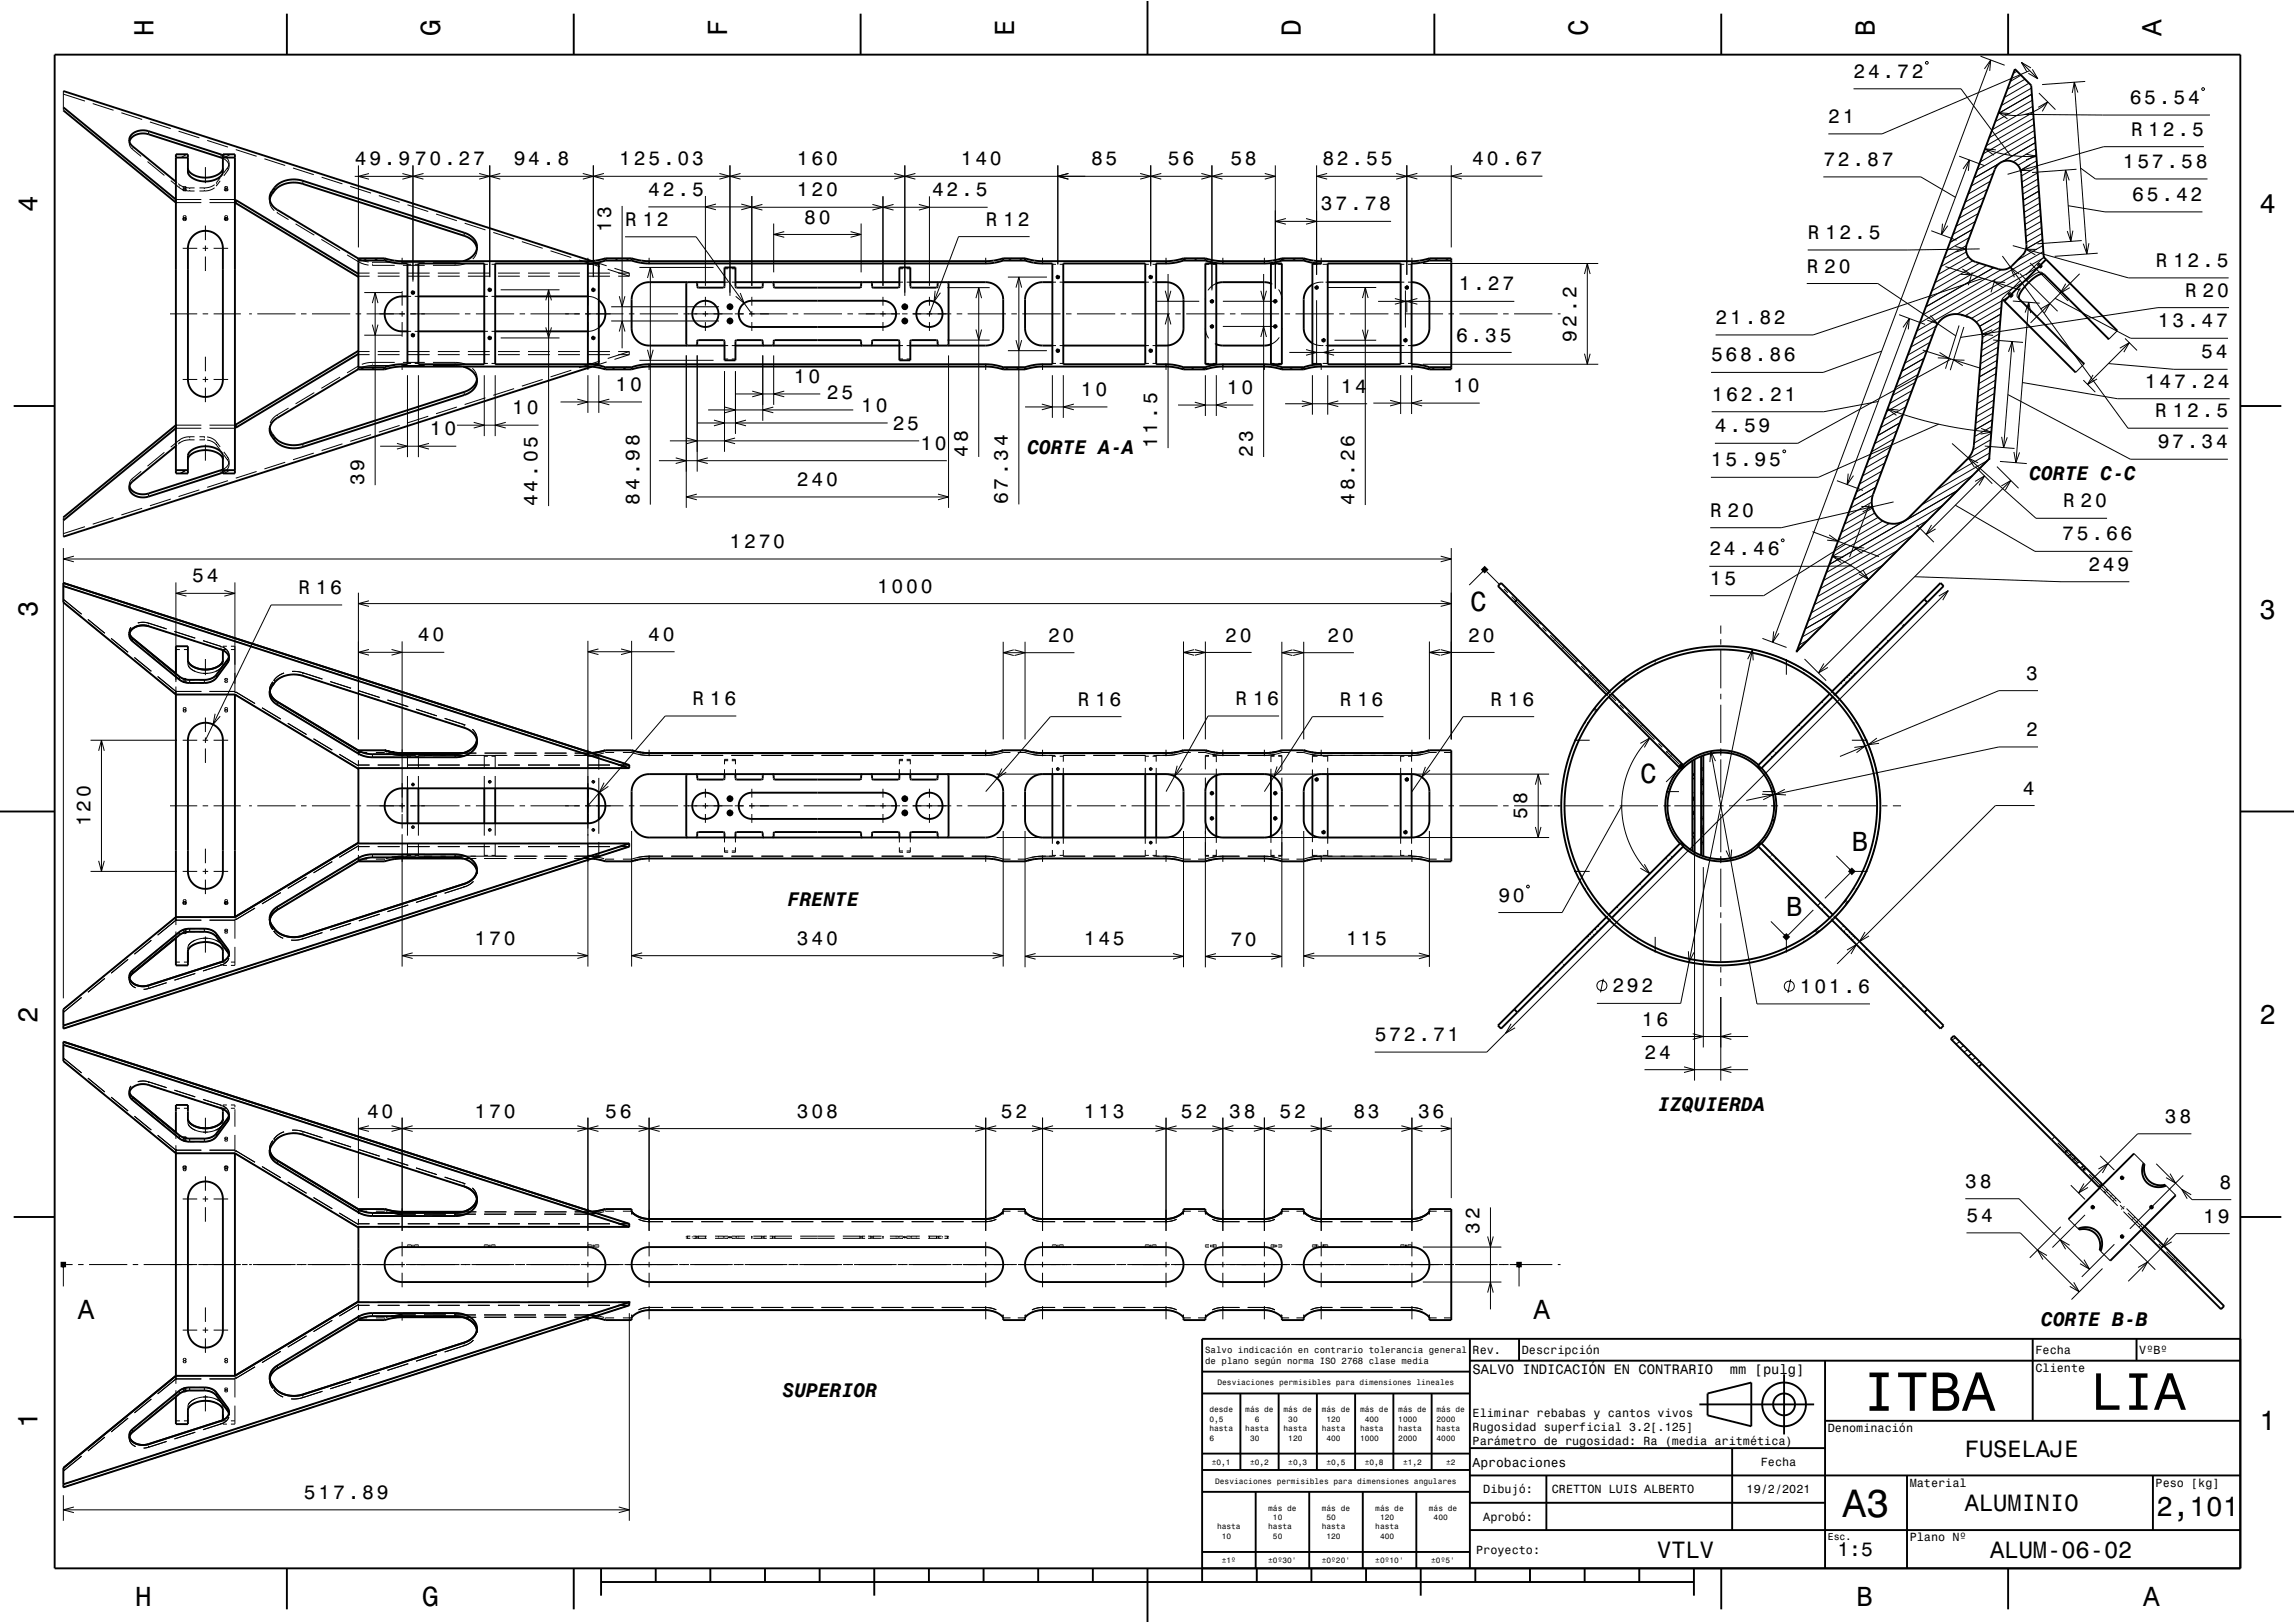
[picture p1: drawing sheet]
<svg xmlns="http://www.w3.org/2000/svg" width="420mm" height="297mm" viewBox="0 0 420 297" stroke-linecap="round" stroke-linejoin="round" font-family="sans-serif">
<defs><g id="words">
<text font-size="10.1" x="340.9" y="258.2">ITBA</text>
<text font-size="9.6" x="382.7" y="258">LIA</text>
<text font-size="7.2" x="337.2" y="277.6">A3</text>
<g font-size="5">
<text x="28.1" y="6.5" transform="rotate(-90 28.1 6.5)">H</text>
<text x="80.6" y="6.5" transform="rotate(-90 80.6 6.5)">G</text>
<text x="133.1" y="6.5" transform="rotate(-90 133.1 6.5)">F</text>
<text x="185.6" y="6.5" transform="rotate(-90 185.6 6.5)">E</text>
<text x="238.1" y="6.5" transform="rotate(-90 238.1 6.5)">D</text>
<text x="290.6" y="6.5" transform="rotate(-90 290.6 6.5)">C</text>
<text x="343.1" y="6.5" transform="rotate(-90 343.1 6.5)">B</text>
<text x="395.6" y="6.5" transform="rotate(-90 395.6 6.5)">A</text>
<text x="6.8" y="38.7" transform="rotate(-90 6.8 38.7)">4</text>
<text x="413.5" y="39">4</text>
<text x="6.8" y="112.9" transform="rotate(-90 6.8 112.9)">3</text>
<text x="269.1" y="111.7">C</text>
<text x="413.5" y="113.2">3</text>
<text x="300.1" y="143.3">C</text>
<text x="338.9" y="155.7">B</text>
<text x="326.9" y="167.7">B</text>
<text x="6.8" y="187.1" transform="rotate(-90 6.8 187.1)">2</text>
<text x="413.5" y="187.4">2</text>
<text x="14.2" y="241.3">A</text>
<text x="280.6" y="241.3">A</text>
<text x="6.8" y="261.3" transform="rotate(-90 6.8 261.3)">1</text>
<text x="413.5" y="261.6">1</text>
<text x="394.6" y="277.3">2,101</text>
<text x="24.7" y="293.8">H</text>
<text x="77.2" y="293.8">G</text>
<text x="339.7" y="293.8">B</text>
<text x="392.2" y="293.8">A</text>
</g>
<g font-size="4.3">
<text x="359.6" y="266.6">FUSELAJE</text>
<text x="359.6" y="276.6">ALUMINIO</text>
<text x="303.3" y="285.1">VTLV</text>
<text x="364.2" y="285.1">ALUM-06-02</text>
</g>
<g font-size="3.6">
<text x="339.2" y="14.2">24.72</text>
<text x="334.6" y="22.5">21</text>
<text x="389.8" y="19">65.54</text>
<text x="390" y="24.8">R 12.5</text>
<text x="64.9" y="30.3">49.9</text>
<text x="75.9" y="30.3">70.27</text>
<text x="94" y="30.3">94.8</text>
<text x="113.3" y="30.3">125.03</text>
<text x="118.6" y="35.9">42.5</text>
<text x="145.8" y="30.3">160</text>
<text x="145.8" y="35.9">120</text>
<text x="170.6" y="35.9">42.5</text>
<text x="175.8" y="30.3">140</text>
<text x="199.7" y="30.3">85</text>
<text x="213.7" y="30.3">56</text>
<text x="225.2" y="30.3">58</text>
<text x="242" y="30.3">82.55</text>
<text x="269.4" y="30.2">40.67</text>
<text x="333.7" y="30.4">72.87</text>
<text x="388.5" y="30.7">157.58</text>
<text x="114.4" y="41.3">R 12</text>
<text x="147.2" y="40.9">80</text>
<text x="180.4" y="41.3">R 12</text>
<text x="241.7" y="38.5">37.78</text>
<text x="390.2" y="36.8">65.42</text>
<text x="111.9" y="42.5" transform="rotate(-90 111.9 42.5)">13</text>
<text x="330.8" y="43.7">R 12.5</text>
<text x="267" y="53.1">1.27</text>
<text x="330.7" y="49.9">R 20</text>
<text x="394.5" y="48.9">R 12.5</text>
<text x="314" y="59.3">21.82</text>
<text x="394.9" y="59.9">13.47</text>
<text x="399.9" y="54.3">R 20</text>
<text x="266.5" y="62.5">6.35</text>
<text x="288.5" y="62.5" transform="rotate(-90 288.5 62.5)">92.2</text>
<text x="402.8" y="65.6">54</text>
<text x="112.6" y="71.6">10</text>
<text x="145.3" y="70.1">10</text>
<text x="245.4" y="71.9">14</text>
<text x="266" y="71.8">10</text>
<text x="313.1" y="66.1">568.86</text>
<text x="392.5" y="71">147.24</text>
<text x="93.7" y="75.8">10</text>
<text x="151.3" y="73">25</text>
<text x="157.6" y="75.4">10</text>
<text x="197.8" y="72.5">10</text>
<text x="224.5" y="72.1">10</text>
<text x="313.3" y="73.3">162.21</text>
<text x="394.4" y="76.4">R 12.5</text>
<text x="78.7" y="79.7">10</text>
<text x="163.4" y="78.7">25</text>
<text x="168.4" y="82.3">10</text>
<text x="177.1" y="83.6" transform="rotate(-90 177.1 83.6)">48</text>
<text x="188" y="83">CORTE A-A</text>
<text x="211.8" y="82" transform="rotate(-90 211.8 82)">11.5</text>
<text x="229.3" y="83.6" transform="rotate(-90 229.3 83.6)">23</text>
<text x="313.8" y="79.1">4.59</text>
<text x="394.9" y="82">97.34</text>
<text x="66.7" y="88.8" transform="rotate(-90 66.7 88.8)">39</text>
<text x="145.8" y="88.9">240</text>
<text x="313.1" y="85.3">15.95</text>
<text x="371.4" y="87.9">CORTE C-C</text>
<text x="98.4" y="92.6" transform="rotate(-90 98.4 92.6)">44.05</text>
<text x="117" y="92.4" transform="rotate(-90 117 92.4)">84.98</text>
<text x="184.5" y="92.3" transform="rotate(-90 184.5 92.3)">67.34</text>
<text x="247.9" y="92.4" transform="rotate(-90 247.9 92.4)">48.26</text>
<text x="313" y="94.6">R 20</text>
<text x="377.6" y="92.8">R 20</text>
<text x="133.5" y="100.3">1270</text>
<text x="312.8" y="101.6">24.46</text>
<text x="377.4" y="98.9">75.66</text>
<text x="35.2" y="106.6">54</text>
<text x="312.9" y="107">15</text>
<text x="382.2" y="104.5">249</text>
<text x="54.6" y="108.7">R 16</text>
<text x="160.5" y="108.5">1000</text>
<text x="76.5" y="117.4">40</text>
<text x="118.6" y="117.3">40</text>
<text x="191.8" y="117.4">20</text>
<text x="224.2" y="117.4">20</text>
<text x="242.9" y="117.4">20</text>
<text x="268.7" y="117.4">20</text>
<text x="370.8" y="124.4">3</text>
<text x="126.7" y="129">R 16</text>
<text x="197.2" y="129.1">R 16</text>
<text x="226.1" y="129">R 16</text>
<text x="245.2" y="129.1">R 16</text>
<text x="272.8" y="129.1">R 16</text>
<text x="370.8" y="134.7">2</text>
<text x="279.5" y="149.9" transform="rotate(-90 279.5 149.9)">58</text>
<text x="370.2" y="145.4">4</text>
<text x="16.6" y="151.2" transform="rotate(-90 16.6 151.2)">120</text>
<text x="144.2" y="165.7">FRENTE</text>
<text x="274.2" y="165">90</text>
<text x="86.8" y="172.9">170</text>
<text x="145.8" y="172.9">340</text>
<text x="198.3" y="173">145</text>
<text x="225.2" y="173">70</text>
<text x="246.3" y="172.9">115</text>
<text x="295.1" y="181.6">292</text>
<text x="329.4" y="181.7">101.6</text>
<text x="251.6" y="190.5">572.71</text>
<text x="300.5" y="187.7">16</text>
<text x="301" y="193.7">24</text>
<text x="303.5" y="203.3">IZQUIERDA</text>
<text x="67.2" y="204.5">40</text>
<text x="86.8" y="204.5">170</text>
<text x="110.8" y="204.5">56</text>
<text x="145.8" y="204.5">308</text>
<text x="183.2" y="204.5">52</text>
<text x="198.3" y="204.5">113</text>
<text x="216.1" y="204.6">52</text>
<text x="225" y="204.5">38</text>
<text x="234.2" y="204.5">52</text>
<text x="247.7" y="204.5">83</text>
<text x="259.5" y="204.5">36</text>
<text x="396.2" y="205.5">38</text>
<text x="359.7" y="217.4">38</text>
<text x="406.2" y="217.5">8</text>
<text x="270.8" y="225.8" transform="rotate(-90 270.8 225.8)">32</text>
<text x="359.9" y="223.6">54</text>
<text x="403.2" y="223.7">19</text>
<text x="373.6" y="242.6">CORTE B-B</text>
<text x="143.2" y="255.7">SUPERIOR</text>
<text x="55.6" y="274.3">517.89</text>
<text x="336.2" y="284.8">1:5</text>
</g>
<g font-size="2.5">
<text x="269.5" y="251.4">SALVO INDICACIÓN EN CONTRARIO</text>
<text x="316.6" y="251.4">mm [pulg]</text>
</g>
<text font-size="2.4" x="269.5" y="268.4">Aprobaciones</text>
<g font-size="2.2">
<text x="269.5" y="247.8">Rev.</text>
<text x="278.5" y="247.8">Descripción</text>
<text x="372.5" y="247.8">Fecha</text>
<text x="372.5" y="251.1">Cliente</text>
<text x="391.5" y="247.8">VºBº</text>
<text x="269.5" y="259.3">Eliminar rebabas y cantos vivos</text>
<text x="269.5" y="261.9">Rugosidad superficial 3.2[.125]</text>
<text x="334.5" y="262.1">Denominación</text>
<text x="269.5" y="264.5">Parámetro de rugosidad: Ra (media aritmética)</text>
<text x="322.2" y="268.3">Fecha</text>
<text x="271.4" y="273.3">Dibujó:</text>
<text x="284" y="273.3">CRETTON LUIS ALBERTO</text>
<text x="319.6" y="273.3">19/2/2021</text>
<text x="349.5" y="272.1">Material</text>
<text x="394.5" y="272.1">Peso [kg]</text>
<text x="271.4" y="278.3">Aprobó:</text>
<text x="270.1" y="284.3">Proyecto:</text>
<text x="349.5" y="282.1">Plano Nº</text>
</g>
<text font-size="1.8" x="334.5" y="281.7">Esc.</text>
<g font-size="1.7">
<text x="220.6" y="247.6">Salvo indicación en contrario tolerancia general</text>
<text x="220.6" y="249.6">de plano según norma ISO 2768 clase media</text>
</g>
<g font-size="1.4">
<text x="222.8" y="253.5">Desviaciones permisibles para dimensiones lineales</text>
<text x="221.3" y="258.4">desde</text>
<text x="221.3" y="260.2">0,5</text>
<text x="221.3" y="261.9">hasta</text>
<text x="221.3" y="263.6">6</text>
<text x="227.9" y="258.4">más de</text>
<text x="227.9" y="261.9">hasta</text>
<text x="228.8" y="263.6">30</text>
<text x="229.6" y="260.2">6</text>
<text x="234.9" y="258.4">más de</text>
<text x="234.9" y="261.9">hasta</text>
<text x="235.8" y="260.2">30</text>
<text x="235.8" y="263.6">120</text>
<text x="241.9" y="258.4">más de</text>
<text x="241.9" y="261.9">hasta</text>
<text x="242.8" y="260.2">120</text>
<text x="242.8" y="263.6">400</text>
<text x="248.9" y="258.4">más de</text>
<text x="248.9" y="261.9">hasta</text>
<text x="248.9" y="263.6">1000</text>
<text x="249.8" y="260.2">400</text>
<text x="255.9" y="258.4">más de</text>
<text x="255.9" y="260.2">1000</text>
<text x="255.9" y="261.9">hasta</text>
<text x="255.9" y="263.6">2000</text>
<text x="262.9" y="258.4">más de</text>
<text x="262.9" y="260.2">2000</text>
<text x="262.9" y="261.9">hasta</text>
<text x="262.9" y="263.6">4000</text>
<text x="221.8" y="268">±0,1</text>
<text x="228.8" y="268">±0,2</text>
<text x="235.8" y="268">±0,3</text>
<text x="242.8" y="268">±0,5</text>
<text x="249.8" y="268">±0,8</text>
<text x="256.8" y="268">±1,2</text>
<text x="264.6" y="268">±2</text>
<text x="222.4" y="271.5">Desviaciones permisibles para dimensiones angulares</text>
<text x="222.7" y="279.9">hasta</text>
<text x="223.6" y="281.6">10</text>
<text x="232.1" y="276.4">más de</text>
<text x="232.1" y="279.9">hasta</text>
<text x="233" y="278.2">10</text>
<text x="233" y="281.6">50</text>
<text x="241.9" y="276.4">más de</text>
<text x="241.9" y="279.9">hasta</text>
<text x="242.8" y="278.2">50</text>
<text x="242.8" y="281.6">120</text>
<text x="251.7" y="276.4">más de</text>
<text x="251.7" y="279.9">hasta</text>
<text x="252.6" y="278.2">120</text>
<text x="252.6" y="281.6">400</text>
<text x="261.5" y="276.4">más de</text>
<text x="262.4" y="278.2">400</text>
<text x="223.6" y="286">±1º</text>
<text x="232.1" y="286">±0º30'</text>
<text x="241.9" y="286">±0º20'</text>
<text x="251.7" y="286">±0º10'</text>
<text x="261.9" y="286">±0º5'</text>
</g>
</g></defs>
<g fill="none" stroke="#000" stroke-width=".18">
<path d="M11.6 16.7v3.5M11.6 17.2l3.9 1.3M17 19l3.8 1.2M339.2 16.2h19.7l9 12.2M352.4 11.4l.3-.1 .2 .3-.4 .1zM362.4 10.3l4.5 1.6M363.2 12.6l1.1-1.6-.2 2M364.3 11l-39.9 106.5M369.1 13l-.6 .4M369.9 13.8l-2 1.1M370 11.4l2.9 3M370.6 14.5l-3.3 1.9"/>
<path d="M371.3 15.2l-4.5 2.6M371.4 12.9l-27 11.6h-9.8M371.7 12.4l-1.7-1 1 1.8M371.8 16.1l-5.6 3.2M371.8 17.2l-6.1 3.6M371.9 18.3l-6.8 4M371.9 12.7l1 1.7-1.7-1M372 19.5l-7.4 4.2M373 19.6l1.8-1-1 1.8M373.1 17l3.1 3.1M374.8 18.6a8.5 8.5 0 0 1-9 2M379.6 15l2.3 31.5"/>
<path d="M380.3 16.9l-.7-1.9-.4 2M381.6 14.9l-7.9 .6M403.1 16l.3 .2-.1 .3-.4-.1zM22.2 20.6l3.8 1.3M23.7 26.2a1.54 1.54 0 0 0 .6 1.1M23.7 25.6v.2M23.7 26v.2M23.7 25.9v.3M24.3 26.8v.2M24.3 27.1v.2M24.3 27.3l1.5 1.3M27 29.6l3.1 2.5"/>
<path d="M27.2 24v.6M27.4 22.3l3.9 1.2M31.2 33.1l1.6 1.2M32.2 37.1h.1M32.2 33.3l.2 .1M32.2 36.5h.1M32.2 36.5v.6M32.2 37.1h4.6M32.2 36.5h4.6M32.6 33.6l.2 .2M32.7 24l3.8 1.2M32.8 34.3a2.98 2.98 0 0 0 1.9 .6h.9"/>
<path d="M32.8 33.8a3 3 0 0 0 1.9 .6h.9M32.8 33.8v.2M32.8 34.1v.2M33.5 39.7l.3 .2 .2-.2M33.5 39.7l.3-.2 .2 .2M33.5 34.3l.3-.2 .2 .2M33.5 34.3l.3 .1 .2-.1M33.5 34.3v.1M33.5 34.6v.1M33.5 39.7v.1M33.5 39.9v.2M34 34.3v.1"/>
<path d="M34 34.6v.1M34 39.7v.1M34 39.9v.2M34.2 28.2l-1.1 .6M34.7 34.4v.2M34.7 34.8v.1M36.5 34.9h.9M36.5 34.4h.9M37.4 34.4v.2M37.4 34.8v.1M37.6 30.6v2.9M37.9 25.7l3.8 1.2"/>
<path d="M38.3 37.1h4.7v.1M38.3 36.5h4.7M39.3 34.4h-.1a3.1 3.1 0 0 1-1.8 .5M39.3 33.8h-.1a3 3 0 0 1-1.8 .6M39.6 33.4v.2M39.6 33.8v.2M39.6 34v.1M39.6 33.4v.1M40.3 33.1l-.7 .9M40.3 32.5l-.7 .9M40.5 28.3v.5M40.8 29a1.73 1.73 0 0 1 1.1 1.4"/>
<path d="M40.8 28.4a1.74 1.74 0 0 1 1.1 1.5M41.1 39.7l.3 .2 .2-.2M41.1 39.7l.3-.2 .2 .2M41.1 34.3l.3-.2 .2 .2M41.1 34.3l.3 .1 .2-.1M41.1 34.3v.1M41.1 34.6v.1M41.1 39.7v.1M41.1 39.9v.2M41.6 30.7v.2M41.6 31.1v.2M41.6 31.3l-.6 .9"/>
<path d="M41.6 30.7l-.6 .9M41.6 34.3v.1M41.6 34.6v.1M41.6 39.7v.1M41.6 39.9v.2M41.9 30.4l-.3 .9M41.9 29.9l-.3 .8M41.9 29.9v.2M41.9 30.3v.1M42.2 28.2l-1.1 .6M43.2 27.4l3.8 1.2M48.4 29.1l3.8 1.2"/>
<path d="M49.3 36.8l.2 .9 .7 .8M49.3 36.2v.2M49.3 36.6v.2M49.4 36.5l-.1 .3M49.8 34.9v.6M50.2 34.4v.5M50.7 38.9l.1 .1M50.8 38.4v.2M50.8 38.8v.2M50.8 39l2 1.2M53.6 30.7l3.8 1.3M55.4 33.1v.6"/>
<path d="M58.9 32.4l3.8 1.3M64.1 34.1l3.8 1.2M65.6 30.3v15M67.5 31.8l-1.9 .5 1.9 .5M69.3 35.8l3.8 1.2M73.6 31.8l2 .5-2 .5M74.6 37.5l3.8 1.2M75.6 30.3v21.2M77.5 31.7l-1.9 .6 1.9 .5M79.8 39.2l3.8 1.2M87.7 31.7l1.9 .6-1.9 .5M89.6 30.3v20.4"/>
<path d="M91.6 31.7l-2 .6 2 .5M106.7 31.7l1.9 .6-1.9 .5M108.6 30.3v20.4M110.5 31.7l-1.9 .6 1.9 .5M113.9 37.7v26M118.6 37.9h19M129.1 35.9v16.4M131 37.3l-1.9 .6 1.9 .5M131.7 31.7l1.9 .6-1.9 .5M133.6 30.3v23.8M135.5 31.7l-1.9 .6 1.9 .5M135.7 37.3l1.9 .6-1.9 .5"/>
<path d="M137.6 35.9v16.4M137.6 37.9h43.1M139.5 37.4l-1.9 .5 1.9 .5M159.7 37.4l1.9 .5-1.9 .5M161.6 35.9v16.4M163.5 37.4l-1.9 .5 1.9 .5M163.7 31.7l1.9 .6-1.9 .5M165.6 30.3v23.8M167.5 31.7l-1.9 .6 1.9 .5M168.2 37.4l1.9 .5-1.9 .5M170.1 35.9v16.4M193.6 30.3v18.1"/>
<path d="M195.5 31.7l-1.9 .6 1.9 .5M208.7 31.7l1.9 .6-1.9 .5M210.6 30.3v18.4M212.5 31.7l-1.9 .6 1.9 .5M219.9 31.7l1.9 .6-1.9 .5M221.8 30.3v22.8M223.7 31.7l-1.9 .6 1.9 .5M231.5 31.7l1.9 .6-1.9 .5M233.4 30.3v22.5M233.4 32.3h-168.5M235.3 40l-1.9 .5 1.9 .5M239 40l1.9 .5-1.9 .5"/>
<path d="M240.9 30.3v20M242.9 31.7l-2 .6 2 .5M255.5 31.7l2 .6-2 .5M257.5 30.2v20.1M259.4 31.7l-1.9 .5 1.9 .6M265.6 30.2v15.1M267.5 31.7l-1.9 .5 1.9 .6M282.3 32.2l-41.4 .1M333.7 32.4h17.8l6.4 3.7M358.5 28.6l4.7 1.7M359.3 30.9l1.1-1.6-.2 2M360.4 29.3l-5.1 13.6"/>
<path d="M362 39.1l-4 2.3M362.6 37.6l-4.1 2.3M363.2 36.1l-4.1 2.4M363.3 27.2l2.1 .7 2.5 .5 2.5 .2h2.3M363.7 34.6l-4.1 2.4M364.3 33.2l-4.1 2.3M364.8 31.7l-4.1 2.4M365.3 27.4l-2-.2 1.6 1.2M365.9 29.9l-4.6 2.7M367.8 20.8l-2-.2 1.6 1.2M370.5 20.9l33.9 .2M370.7 28.2l2 .4-1.9 .6"/>
<path d="M371.5 30.2l-1.7 1h2M372.1 20.6l-8.1 4.6M372.2 21.7l-8.7 5M372.2 22.8l-9.3 5.4M372.3 23.9l-9.9 5.7M372.4 25l-10.6 6.1M372.5 26.1l-6 3.5M372.6 27.2l-4.2 2.4M372.7 28.3l-3.4 2M372.7 29.4l-2.9 1.7M372.8 30.5l-2.9 1.7M372.9 31.6l-2.9 1.7"/>
<path d="M373 32.7l-2.9 1.7M373.1 33.9l-2.9 1.6M373.1 35l-2.8 1.6M373.2 36.1l-2.9 1.6M373.3 37.2l-2.9 1.6M373.4 38.3l-2.9 1.7M373.5 39.4l-2.9 1.7M378 31.1l1 13.1M378.5 37.6l6.7 1.2h17.9M378.7 33l-.7-1.9-.4 2M380 31l-8.1 .6M380.8 30.8l2.7 1.9h20.5"/>
<path d="M403.3 26.8h-18.3l-17.6 5.1M31.1 57.4h5M33.4 45.4h2.7M37.1 57.4h1M37.1 45.4h1M37.6 41.3v2.6M37.6 44.9v1M37.6 46.9v2.7M39.1 57.4h5M39.1 45.4h2.7M45.6 57.4h.5M47.1 57.4h7"/>
<path d="M54.1 41l3.4 2M55.1 57.4h1M57.1 57.4h7M58.8 43.8l3.4 2.1M63.5 46.6l2.1 1.3M65.1 57.4h1M65.6 47.9l.8 .4 1.1 .2M65.6 47.3v.2M65.6 47.7v.2M65.6 47.3l.8 .4 1.1 .2M65.6 50h2M66.7 53.5h6.9"/>
<path d="M67.1 57.4h7M67.2 47.3l-.7 .4M67.6 50.5h-2v.2M68.1 48.6h4.1M68.1 59.4l.6 1.9 .5-1.9M68.1 55.5l.6-2 .5 2M68.1 48h4.1M68.2 48v.2M68.2 48.4v.2M68.7 53.5v35.3M69.1 50.5h4M69.1 50h4"/>
<path d="M69.2 47.3l-.7 .4M73.6 47.2v1.2M73.6 53.3v2.6M73.6 56.9v1M73.6 58.9v2.7M73.7 48.6h4M73.7 48h4M74.6 48.4h.6M74.6 54.2h.6M74.6 50.5h4M74.6 50h4M75.1 57.4h9"/>
<path d="M75.2 53.5h.7M75.6 53.2v.7M75.9 48.4h.7M75.9 54.2h.7M79.2 48.6h4.1M79.2 48h4.1M80.1 50.5h4M80.1 50h4M83.3 48v.2M83.3 48.4v.2M84.8 47.8l-1.5 .2M85 42.6v.6"/>
<path d="M85 40.8l3.8 1.3M85.1 57.4h1M85.3 48.2l-1 .3-1 .1M85.6 50.5h4M85.6 50h4M87.1 57.4h7M87.3 45.4v.3M87.3 45.7l-.2 .9-.6 .8M87.3 45.2v.1M87.3 45.5v.2M88.6 48.4h.7M88.6 54.2h.7"/>
<path d="M89.3 53h.7M89.6 52.7v.7M90 48.4h.6M90 54.2h.6M90.3 42.5l3.8 1.3M91.1 50.5h4M91.1 50h4M91.6 53h10.8M95.1 57.4h1M95.5 44.2l3.8 1.2M96.6 50.5h4M96.6 50h4"/>
<path d="M97.1 57.4h9M99.9 59.9l.5 1.9 .5-1.9M99.9 55l.5-2 .5 2M100.4 53v39.6M100.7 45.9l3.9 1.2M102.1 50.5h4M102.1 50h4M106 47.6l3.8 1.2M107.1 57.4h7M107.6 54.2h.1M107.6 47.2v1.1l.7 .1M107.6 53.3v2.6"/>
<path d="M107.6 56.9v1M107.6 58.9v2.7M107.6 50.5h4M107.6 50h4M107.7 54.2a3.3 3.3 0 0 1 1.9 .7M108.3 53h.6M108.3 47.8l2.7 .8M108.6 52.7v.7M108.9 48.4h.7M109.6 59.9l-.1 .1M111.2 47.3l-.4 .2M111.2 49.3l4 1.2"/>
<path d="M111.9 58.7h19.7M111.9 56.1h19.7M112.5 49.1l2.7 .9M113.1 50.5h2.1M113.1 50h2.1M113.2 47.3l-.7 .4M113.3 54.2l.6 1.9 .5-1.9M114.4 43.3h13l10.2 14.1M115.1 57.4h1M115.2 50v.5M115.2 47.3l-.7 .4M117 48.9h13.6"/>
<path d="M117.1 57.4h7M118.5 50.9l.5-2 .5 2M118.8 47.2v1.2M119 48.9v43.5M125.1 57.4h9M129.1 54.3v1.6M129.1 56.9v1M129.1 58.9v1.7M132.6 49.2h.7M132.6 51.6h.7M133 58.7h1.2M133 56.1h1.2"/>
<path d="M133.6 55.6v1.1M133.6 58.2v1.1M133.9 49.2h.7M133.9 51.6h.7M134.5 57.4h1.6M135.5 53.6l.7 1.9-1.6-1.3M137.1 57.4h7M137.6 54.3v1.6M137.6 56.9v1M137.6 58.9v1.7M141.6 40.9v8.9M141.6 42.9h16"/>
<path d="M143.5 42.4l-1.9 .5 1.9 .5M145.1 57.4h1M147.1 57.4h7M155.1 57.4h1M155.7 42.4l1.9 .5-1.9 .5M157.1 57.4h7.6M157.6 40.9v8.9M161.6 54.3v1.6M161.6 56.9v1M161.6 58.9v1.7M164.6 49.2h.7M164.6 51.6h.7"/>
<path d="M165 58.7h1.2M165 56.1h1.2M165.1 57.4h1M165.6 55.6v1.1M165.6 58.2v1.1M165.9 49.2h.7M165.9 51.6h.7M167 57.4h7.1M170.1 54.3v1.6M170.1 56.9v1M170.1 58.9v1.7M171.1 53.2l-.2 2 1.2-1.6"/>
<path d="M173.4 52.6h7.7M175.1 57.4h1M177.1 57.4h7M178.6 54.6l.5-2 .5 2M179.1 52.6v31M180.4 47.2v1.2M184.5 50.7h7.1M185.1 57.4h1M185.2 47.3l-.7 .4M185.9 52.6l.6-1.9 .5 1.9M186.5 50.7v41.6M187.1 57.4h7"/>
<path d="M187.2 47.3l-.7 .4M188.4 43.3h-13l-5.3 14.1M190.8 47.2v1.2M192.6 48.4h.7M192.6 51.6h.7M193.3 50.7h.6M193.6 50.4v.6M193.9 48.4h.7M193.9 51.6h.7M195.1 57.4h1M197.1 57.4h7M205.1 57.4h1"/>
<path d="M207.1 57.4h7M209.6 48.4h.7M209.6 51.6h.7M210.3 50.7h.6M210.6 50.4v.6M210.9 48.4h.7M210.9 51.6h.7M211.8 55.1h7.7M213.2 53.2l.6 1.9 .5-1.9M213.2 59.4l.6-2 .5 2M213.4 47.2v1.2M213.8 50.1v31.9"/>
<path d="M215.1 57.4h1M217.1 57.4h7M217.2 47.3l-.6 .3M219.2 47.3l-.7 .4M220.6 47.6l-.1 .1M220.6 48.4h.7M220.6 54.5v.3M221.5 55.1h.6M221.5 59.7h.6M221.8 54.8v.7M221.8 59.4v.7M221.9 48.4h.7"/>
<path d="M222.6 51.9a3.2 3.2 0 0 0-1.5 1.2M223.8 47.2v1.2M223.8 55.1h9.9M223.8 59.7h9.9M225.1 57.4h1M227.1 57.4h7M230.7 53.2l.6 1.9 .5-1.9M231.3 50.1v33.5M231.4 47.2v1.2M232.6 51.9l.3 .1M232.6 48.4h.7M233.4 54.8v.7"/>
<path d="M233.4 59.4v.7M233.4 40.5h21.2M233.9 48.4h.7M234 53a3.2 3.2 0 0 1 .6 1.8M235.1 57.4h1M235.2 47.3l-.6 .3M237.1 57.4h7M237.2 47.3l-.7 .4M238.6 47.6l-.1 .1M240.2 48.4h.9M240.6 52.6h.7M240.9 52.3v.6"/>
<path d="M240.9 54.9v11.6M241.8 47.2v1.2M242 48.4h1M242.2 51.6a3.5 3.5 0 0 0-2 .5M242.6 51.6h.4M242.9 52.6h9M245.1 57.4h1M247.1 57.4h7M249.3 54.5l.6-1.9 .5 1.9M249.9 52.6v39.8M252.2 55.1h24.9M255.1 57.4h1"/>
<path d="M255.3 54.6l1.9 .5-1.9 .6M256.3 48.4h.7M256.3 51.6h.7M257.1 57.4h7M257.1 52.6h.7M257.2 53.1v6.8M257.5 52.3v.6M257.5 54.9v2.2M257.7 48.4h.6M257.7 51.6h.6M258.4 47.2v1.2M259.4 54.6l-1.9 .5 1.9 .6"/>
<path d="M260.4 48.2h32.1M263.2 47.3l-.7 .4M265.1 57.4h1M265.2 47.3l-.7 .4M267.1 57.4h7M275.1 57.4h1M277.1 57.4h7M285.1 57.4h.5M290 50.1l.5-1.9 .5 1.9M290.5 48.2v18.5M330.7 51.9h13l14.2 9.6M347.5 57.6l4.8 1.8"/>
<path d="M348.3 59.9l1.1-1.6-.2 2M349.4 58.3l-11.4 30.4M353.3 57.7l1.3 1.5-1.9-.6M353.4 42.2l4.7 1.8M354.4 59.7l-4.2 2.3M355.5 40.9l-.2 2 1.2-1.6M356 48.8l13.7 4.3M357.9 45.1l1.9 .5-1.9 .5M358.5 59.6l-2.5 7.9M359.1 49.2l1.7 1.1-2-.1M359.4 59.8l-2.5 7.9M359.9 46.1l-4.7 2.7"/>
<path d="M359.9 44.9l-4.1 2.4M360.3 47l-5.6 3.3M360.4 43.5l-4.1 2.3M360.9 49.8l-.7 2.4M360.9 42l-4 2.4M361.1 47.7l-7 4M361.5 40.5l-4.1 2.4M362.3 48.2l-8.8 5M362.3 45.5l-13.1 .2h-18.4M362.9 50.9l-31.1 10.4h-17.8M363.6 48.6l-10.6 6.1M364.9 49l-12.5 7.2"/>
<path d="M365.1 51.1l-.7 2.4M366 59.9l-3.2 1.8M366.1 58.7l-3.5 2M366.2 57.5l-3.9 2.2M366.2 49.3l-14.3 8.3M366.3 56.3l-4.7 2.6M366.4 55l-5.6 3.3M366.5 46.9l22.9 31.5h18.4M366.5 54.8h.1M367 51.7l-2-.1 1.7 1.1M367.5 53.9l.2 .2M367.5 53.6l.8 .7"/>
<path d="M367.6 54.3l-1 .6M367.8 54.2l.1 .1M367.9 53.6l-.4 .3M367.9 53.6l.1 .1M368.2 53.8l.1 .2M368.4 44.9l21.1 6h18.4M368.4 55.1l4.9 .4M369.5 50.1l-1.6-1.2 .7 1.8M369.5 54.7l.1 .1M369.6 50l7 7M369.7 51.4l-3.3 3.3M369.7 52.7l-.5 1.2v.4l.2 .3"/>
<path d="M370.3 51.6l-10.7 6.2M370.6 57.2l.7-1.9 .3 2M371.3 55.3l-2.4 29.4M371.5 48.1l7 7M372.8 45.6h-2l1.7 1M372.9 48.5l.1 .2M372.9 48.2l.8 .8M373.1 48.9l-15 8.6M373.2 48.8l.1 .2M373.2 48.2l-.3 .3M373.2 48.2l.2 .1M373.4 56.5l1.7-1-1 1.8"/>
<path d="M373.5 48.5l.2 .1M373.5 40.5l-2.8 1.7M373.6 41.6l-2.9 1.7M373.7 42.7l-2.9 1.7M373.8 43.8l-3 1.8M373.9 44.9l-4.7 2.7M373.9 50.1l-.4-.3-.8 .2-.9 .6-1.1 .9M374 46l-22.7 13.1M374 47.1h.1M374 47.1l-3.3 3.2M374 50.2l.1 .1M374.1 47.1l-23.3 13.5"/>
<path d="M376.1 54.6l13.8 7.3h17.8M378.1 51.9l-1 1.7 1.7-1M379.4 42.2l-.4 2-.7-1.9M380.6 50.1l-9 9M381 44l-8.2 .6M382.3 44.5l-.4 2-.6-1.9M383.9 46.3l-7.9 .6M407.9 56.3h-13l-36.1 5.4M32.2 78.4h.1M32.2 77.8h.1M32.2 77.8v.6M32.2 78.4h4.6"/>
<path d="M32.2 77.8h4.6M33.4 69.4h2.7M34.7 79.9a3.1 3.1 0 0 0-1.9 .6M34.7 79.9v.2M34.7 79.9h.9M36.5 79.9h.9M37.1 69.4h1M37.4 79.9v.2M37.4 79.9h.1M37.6 65.3v2.6M37.6 68.9v1M37.6 70.9v2.7"/>
<path d="M37.9 80a2.6 2.6 0 0 1 1.7 .9M38.3 78.4h4.7M39.1 69.4h2.7M43 77.7v.1h-4.7M49.3 78.1l.1 .3M49.3 78.1v.2M49.3 78.4v.2M49.3 78v.1M49.8 79.4v.5M50.2 80v.5M50.8 75.9l-.9 .7-.4 .8M50.8 75.9v.2"/>
<path d="M50.8 76.3v.2M52.8 74.7l-2 1.2M57.5 71.8l-3.4 2.1M62.2 69l-3.4 2.1M65.6 67v.2M65.6 67.4v.2M65.6 67l-2.1 1.2M65.6 64.2h.1M65.6 64.3h2M65.6 64.9h2M65.6 67h.1M65.6 67.5h.1"/>
<path d="M66.7 61.3h6.9M66.7 67.2l-.7 .4M67.9 79.5l-3.8 1.3M68.2 66.9l-1 .1-1 .2M68.2 66.3l-1 .1-1 .3M68.2 66.3v.2M68.2 66.7v.2M68.2 66.9h4M68.2 66.3h4M68.7 67.2l-.7 .4M69.1 64.9h4M69.1 64.3h4"/>
<path d="M70.4 67.4l-.4 .2M73.1 77.9l-3.8 1.2M73.6 66.5v1.2M73.7 66.9h4M73.7 66.3h4M74.6 68.7v15M74.6 66.5h.6M74.6 60.6h.6M74.6 64.9h4M74.6 64.3h4M75.2 61.3h.7M75.6 61v.7"/>
<path d="M75.9 66.5h.7M75.9 60.6h.7M76.6 68.7v15M78.4 76.2l-3.8 1.2M79.2 66.9h4.1M79.2 66.3h4.1M80.1 64.9h4M80.1 64.3h4M83.3 66.9l1.5 .2M83.3 66.3l1.9 .3M83.3 66.3v.2M83.3 66.7v.2"/>
<path d="M83.6 74.5l-3.8 1.2M83.6 77.8h15M85 71.7v.6M85.6 64.9h4M85.6 64.3h4M86.4 67.4l.7 .9 .2 .8M86.7 77.3l1.9 .5-1.9 .5M87.3 69.1v.3M87.3 69.1v.2M87.3 69.5v.2M88.6 68.7v11.1M88.6 66.5h.7"/>
<path d="M88.6 60.6h.7M88.8 72.8l-3.8 1.2M89.3 61.8h.7M89.6 61.5v.7M90 66.5h.6M90 60.6h.6M90.6 68.7v11.1M91.1 64.9h4M91.1 64.3h4M91.6 61.8h10.8M92.6 77.3l-2 .5 2 .5M94.1 71.1l-3.8 1.2"/>
<path d="M96.6 64.9h4M96.6 64.3h4M99.3 69.4l-3.8 1.3M102.1 64.9h4M102.1 64.3h4M102.6 73.6h14.9M104.6 67.7l-3.9 1.3M105.7 73l1.9 .6-1.9 .5M107.6 60.6h.1M107.6 68.7v6.9M107.6 64.9h4M107.6 64.3h4"/>
<path d="M108.3 66.5h-.7v1.2M108.3 61.8h.6M108.6 61.5v.7M108.9 66.5h.7M109.5 60a3.2 3.2 0 0 1-1.9 .6M109.6 68.7v6.9M109.8 66.1l-3.8 1.2M111 66.2l-2.7 .9M111.5 73l-1.9 .6 1.9 .5M112.7 67.2l-.7 .4M113.1 64.9h2.1M113.1 64.3h2.1"/>
<path d="M113.3 60.7l.6-2 .5 2M114.7 67.2l-.7 .4M115.2 64.3v.6M115.2 64.9l-2.7 .9M115.2 64.3l-4 1.3M117 65.9h13.6M118.5 64l.5 1.9 .5-1.9M118.8 66.5v1.2M125.6 65v27.9M127.6 65v21.3M127.6 77.4h34.9M129.6 75h26.6"/>
<path d="M130.7 76.9l1.9 .5-1.9 .5M132.6 67.9v14.8M132.6 65.7h.7M132.6 63.2h.7M132.7 74.5l1.9 .5-1.9 .5M133.9 65.7h.7M133.9 63.2h.7M134.6 67.9v11.5M134.6 72.1h15.5M136.5 76.9l-1.9 .5 1.9 .5M137.7 71.6l1.9 .5-1.9 .5M139.6 65v12"/>
<path d="M141.5 74.5l-1.9 .5 1.9 .5M141.6 65v9.1M143.5 71.6l-1.9 .5 1.9 .5M164.6 65.7h.7M164.6 63.2h.7M165.9 65.7h.7M165.9 63.2h.7M173.4 62.2h7.7M173.6 65v27.9M178.6 60.3l.5 1.9 .5-1.9M180.4 66.5v1.2M184.5 64.2h7.1"/>
<path d="M184.7 67.2l-.7 .4M185.9 62.2l.6 2 .5-2M186.7 67.2l-.7 .4M187.6 74.5h15.1M190.7 73.9l1.9 .6-1.9 .5M190.8 66.5v1.2M192.6 68.7v7.8M192.6 66.5h.7M192.6 63.2h.7M193.3 64.2h.6M193.6 63.8v.7M193.9 66.5h.7"/>
<path d="M193.9 63.2h.7M194.6 68.7v7.8M196.5 73.9l-1.9 .6 1.9 .5M209.6 66.5h.7M209.6 63.2h.7M210.3 64.2h.6M210.6 63.8v.7M210.9 66.5h.7M210.9 63.2h.7M213.4 66.5v1.2M215.6 74.1h13.8M216.7 67.2l-.1 .1"/>
<path d="M218.7 73.6l1.9 .5-1.9 .5M218.7 67.2l-.7 .4M220.6 60a3.2 3.2 0 0 0 .6 1.9M220.6 67.3l-.6 .3M220.6 68.7v7.4M220.6 66.5h.7M221.9 66.5h.7M222.3 62.9l.3 .1M222.6 68.7v7.4M223.8 66.5v1.2M224.5 73.6l-1.9 .5 1.9 .5M230.7 61.7l.6-2 .5 2"/>
<path d="M231.4 66.5v1.2M232.6 66.5h.7M233.9 66.5h.7M234.1 61.7a3.2 3.2 0 0 1-1.5 1.3M234.6 60v.3M234.7 67.2l-.1 .1M235.2 73.9h15M235.9 64.5h40.7M236.7 67.2l-.7 .4M238.3 73.4l1.9 .5-1.9 .5M238.6 67.3l-.6 .3M239 64l1.9 .5-1.9 .5"/>
<path d="M240.2 62.8a3.5 3.5 0 0 0 2 .4M240.2 68.7v7.2M240.2 66.5h.9M241.8 66.5v1.2M241.9 62.3h.6M242 66.5h1M242.2 61.9v.7M242.6 63.2h.4M243 68.7v7.2M244.2 64l-2 .5 2 .5M244.2 62.3h7.7M244.9 73.4l-1.9 .5 1.9 .5"/>
<path d="M249.3 60.3l.6 2 .5-2M251.3 73.8h19.5M254.4 73.3l1.9 .5-1.9 .5M256.3 68.7v7.1M256.3 66.5h.7M256.3 63.2h.7M256.9 62.3h.6M257.2 61.9v.7M257.7 66.5h.6M257.7 63.2h.6M258.3 68.7v7.1M258.4 66.5v1.2"/>
<path d="M260.3 73.3l-2 .5 2 .5M260.4 66.7h32.1M262.7 67.2l-.7 .4M264.7 67.2l-.7 .4M290 64.7l.5 2 .5-2M343.7 73.5l-9.9 1.8h-20.5M344.4 64.3l-10.7 3.8h-20.6M345.4 74.8l4.5 1.6 5.1 1.3 4.9 .9 4.5 .5M347.1 78.8l-4 2.4M347.4 75l-2-.2 1.7 1.2M347.7 77.4l-4.1 2.3M348.2 75.9l-4 2.4"/>
<path d="M348.8 74.4l-4.1 2.4M349.4 72.9l-4.1 2.4M349.9 71.5l-4.1 2.3M350.5 70l-4.1 2.4M351 68.5l-4.1 2.4M351.6 67.1l-4.1 2.3M351.9 64.1l10.4 3.2M352.1 65.6l-4.1 2.3M352.7 64.1l-4.1 2.4M353.2 62.6l-4.1 2.4M353.8 61.2l-4.1 2.3M354.8 77.6l-22 9.7h-19.7"/>
<path d="M355 64.5l1.6 1.1-2-.1M357.1 65.7l-28.1 15.4h-15.2M359.5 65.9l-2-.1 1.7 1.1M362.5 78.4l1.9 .7-1.9 .3M364.4 79.3l-3.1 1.8M364.5 78l-3.1 1.9M364.6 60.3l-1.8 .8 1.9 .3M364.6 76.8l-3.1 1.9M364.7 75.6l-3.1 1.8M364.8 62.2l5.4 .5M364.8 74.4l-3.1 1.8M364.9 73.2l-3.2 1.8"/>
<path d="M365 72l-3.2 1.8M365.1 70.8l-3.2 1.8M365.2 69.6l-3.2 1.8M365.3 68.4l-3.2 1.8M365.4 67.2l-3.2 1.8M365.5 65.9l-3.2 1.9M365.6 64.7l-3.2 1.9M365.7 63.5l-3.2 1.8M365.8 62.3l-3.2 1.8M365.9 61.1l-3.2 1.8M366.3 79.9l.4 2 .6-1.9M367.5 72.2l22.4 11.8h17.8"/>
<path d="M367.6 64.4l.6-1.9 .4 2M368.2 62.5l-1.5 19.4M370.1 70l17.4 3h20.5M381.3 69.6l2.2 2.2M381.4 66.6l-1.5 1.6M383 68.6l-1 1.7 1.8-1M385.9 66.5l11.9 1.1h9.9M387.5 60.5l-1.6 1.6M387.9 63.7l1.8-1-1 1.7M388.9 61.9l2.2 2.2M389.7 62.7l-7.7 7.6M11.6 94.7v3.5"/>
<path d="M15.5 96.4l-3.9 1.3M20.8 94.7l-3.8 1.2M23.7 88.7v.3M23.7 88.7v.2M23.7 89.1v.2M24.3 87.5a1.48 1.48 0 0 0-.6 1.2M24.3 87.5v.2M24.3 87.9v.2M25.8 86.3l-1.5 1.2M26 93l-3.8 1.2M27.2 90.3v.6M30.1 82.8l-3.1 2.5"/>
<path d="M31.3 91.3l-3.9 1.3M32.4 81.4l-.2 .2M32.8 80.5v.2M32.8 80.9v.2M32.8 81.1l-.2 .2M32.8 80.5l-1.6 1.3M32.8 81.1h.1M32.8 80.5h.1M34.1 86l-1.1 .6M34.7 80.5a3 3 0 0 0-1.9 .6M34.7 80.3v.2M34.7 80.5h.9"/>
<path d="M36.5 89.6l-3.8 1.3M36.5 80.5h.9M37.4 80.3v.2M37.4 80.5h.1M37.6 81.4v2.9M37.9 80.5a2.57 2.57 0 0 1 1.7 .9M39.6 80.9v.2M39.6 81.2v.2M39.6 81.4l.7 .9M39.6 80.9l.7 .9M40.5 86v.6M41 83.3l.6 .9"/>
<path d="M41 82.7l.6 .9M41.6 84.2l.3 .8M41.6 83.6l.3 .8M41.6 83.6v.2M41.6 84v.2M41.7 88l-3.8 1.2M41.9 85a1.71 1.71 0 0 1-1.1 1.5M41.9 84.4a1.72 1.72 0 0 1-1.1 1.5M41.9 84.4v.2M41.9 84.8v.2M42.1 86l-1.1 .6M47 86.3l-3.8 1.2"/>
<path d="M52.2 84.6l-3.8 1.2M55.4 81.2v.6M57.4 82.9l-3.8 1.2M62.7 81.2l-3.8 1.2M69.6 81.7h13.9M72.6 81.1l2 .6-2 .5M78.5 81.1l-1.9 .6 1.9 .5M120.6 84.3h52.7M122.6 80.7h45.6M123.7 83.8l1.9 .5-1.9 .5M125.6 90.9h48M125.7 80.2l1.9 .5-1.9 .5"/>
<path d="M127.5 90.4l-1.9 .5 1.9 .6M129.5 83.8l-1.9 .5 1.9 .5M134.5 80.2l-1.9 .5 1.9 .5M171.7 90.4l1.9 .5-1.9 .6M326.2 98.6l.3 .2-.2 .3-.3-.1zM326.3 82.5l.3-.2 .2 .4-.4 .1zM331.7 97.3l12.2 4.6M334.7 97.9l1.7 1.1-2-.2M336.2 88l4.7 1.7M337.8 99.6l-15 9.4h-9.9M338.2 86.7l-.2 2 1.2-1.7M340.6 92.7h2l-1.7 1"/>
<path d="M342.1 92.3l-3.6 9.7M342.5 91.9l-4.4 2.6M342.7 93l-5.2 2.9M342.7 90.6l-4.1 2.4M343.1 93.9l-6.1 3.5M343.3 89.2l-4.1 2.3M343.7 94.7l-7.3 4.2M343.8 87.7l-4.1 2.3M344.4 86.2l-4.1 2.4M344.6 95.3l-8.7 5.1M344.9 84.7l-4 2.4M345.5 83.3l-4.1 2.3"/>
<path d="M345.8 95.8l-10.5 6M346 81.8l-4 2.3M346.5 91.8l-20.5 4.8h-13M346.6 80.3l-4.1 2.4M350.1 97.9l-17 9.8M350.8 96.1l3.1 3.1M352.4 95.6l-4.9 4.9M352.8 95.2l-19.1 11M353.5 96.1l-1 1.7 1.7-1M353.9 94.2l-.8 .7M355.5 92.5l-21.3 12.3M357.2 81.1l15.4 13.7h13"/>
<path d="M357.8 92.4l14.6 8.5h17.9M358.3 89.7l-23.5 13.6M359.5 88.5l-4.9 4.9M360.9 87.1l-.7 .7M361 87l-9.4 5.4M361.5 88.1l1.7-1-1 1.7M361.5 85.4l3.1 3.1M362 84.7l-1.8-.9 1.1 1.7M363.2 87.1l-10.7 10.7M363.2 81.6l5.5 .5M363.7 84.3l-9.3 5.4M364 84l-2.4 2.4"/>
<path d="M364.1 82.9l-7 4M364.2 81.7l-4.4 2.5M364.3 80.5l-3.2 1.9M365.5 85.4l3.9 3.9M366 84.4l4.9 .4M366.3 88.9l1.7-1-1 1.8M368 87.9l-35.2 35.2M368.6 82.7l.3 2 .7-1.9M11.6 100.3v82.4M11.6 109.7l3.3 2.7M11.6 110.2l3.3 2.8M11.6 107.2l3.9 1.3"/>
<path d="M11.6 102.3h254M13.5 101.8l-1.9 .5 1.9 .5M16.1 113.3l3.1 2.6M16.1 113.9l3.1 2.5M17 109l3.8 1.2M20.3 116.8l3.1 2.6M20.3 117.4l3.1 2.5M22.2 110.7l3.8 1.2M23.7 115.6v.6M23.7 116.2a1.53 1.53 0 0 0 .6 1.2M23.7 115.6v.2M23.7 116v.2"/>
<path d="M24 114.8l-.3 .8M24.3 116.8v.6M24.3 117.4l1.5 1.2M25.2 114a3.4 3.4 0 0 1 2 0M27 119.6l3.1 2.5M27.2 114l3.3 1.1M27.2 114v.2M27.2 114.4v.2l3.3 1.1M27.4 112.3l3.9 1.3M31.9 115.5l3.8 1.3M31.9 116.1l3.8 1.2M32.2 106.6v18.2"/>
<path d="M32.2 118.9h.7M32.2 108.6h10.8M32.7 114l3.8 1.3M33.7 118.9h.7M34.1 108.1l-1.9 .5 1.9 .5M37.2 117.2l3.3 1.1M37.2 117.8l3.3 1.1M37.9 115.7l3.8 1.2M40.5 118.3h.1M40.5 118.3v.2M40.5 118.7v.2M40.5 118.9h.1"/>
<path d="M40.8 118.4a1.74 1.74 0 0 1 1.1 1.5M40.8 119a1.73 1.73 0 0 1 1.1 1.5M40.8 118.7v.3M40.8 118.9h.7M41.1 108.1l1.9 .5-1.9 .5M41.5 118.3h-.7v.2M41.9 119.9l-.3 .8M41.9 119.9v.3M41.9 119.9v.2M42.3 118.9h.7M42.3 118.3h.7M43 106.6v20.2"/>
<path d="M43.2 117.4l3.8 1.2M48.4 119.1l3.8 1.2M62.6 110.7h-13l-12 24.8M65.6 108.5v26.8M65.6 110.5h200M65.6 119.4h15.7M67.5 109.9l-1.9 .6 1.9 .5M67.5 118.9l-1.9 .5 1.9 .5M71.7 118.9l1.9 .5-1.9 .5M73.6 117.4v31.3M107.6 117.3v31.4M107.6 119.3h15.9"/>
<path d="M109.5 118.8l-1.9 .5 1.9 .5M113.7 118.8l1.9 .5-1.9 .5M115.6 117.3v18M183.6 117.4v17.9M183.6 119.4h13M185.5 118.9l-1.9 .5 1.9 .6M185.7 118.9l1.9 .5-1.9 .6M187.6 117.4v17.9M216.6 117.4v17.9M216.6 119.4h12.5M218.5 118.9l-1.9 .5 1.9 .5M218.7 118.9l1.9 .5-1.9 .5"/>
<path d="M220.6 117.4v17.9M234.6 117.4v17.9M234.6 119.4h13.2M236.5 118.9l-1.9 .5 1.9 .6M236.7 118.9l1.9 .5-1.9 .6M238.6 117.4v17.9M261.6 117.4v17.9M261.6 119.4h11.9M263.5 118.9l-1.9 .5 1.9 .5M263.7 109.9l1.9 .6-1.9 .5M263.7 101.8l1.9 .5-1.9 .5M263.7 118.9l1.9 .5-1.9 .5"/>
<path d="M265.6 100.3v35M271.7 104.2l-2.8 2.9M272.1 104.6l2.4 2.5M275.2 107.8l.7 .7M276.6 109.2l5 4.9M281.5 114.2l-.2 .2M281.7 114.4l-.2 .2M281.9 113.9l-.2 .2M282.1 114l-.2 .2M282.3 114.8l.7 .7M283.7 116.2l5 5M284.4 117.2l-.1 .2"/>
<path d="M284.8 116.8l-.2 .2M285.9 118.7l-.1 .2M286.3 118.3l-.2 .2M314.9 114.5v1.5M314.9 117v1M314.9 119v7M318.8 118.5l3.8 .8 3.8 1.3 3.6 1.8 3 2.2 2.8 2.5 2.6 3 2.3 3.6 1.5 3.4 1.1 3.6 .7 3.9 .1 3.8-.4 4.2-.9 3.7-1.6 3.9-2 3.5-2.3 2.9M320.7 118.8l-13.1 64.8h-15.4M322.5 116.8l4.5 1.7M324.6 115.5l-.2 2 1.2-1.6M331 117.1l-1.7 .9M331.2 116.8l-2.4 2.4"/>
<path d="M332.6 115.4l-.7 .7M333.7 114.3l-3.9 2.3M335.3 101.8l1.8 .8 1.7 1 1.9 1.3 1.3 1.2M336.4 111.6l-6 3.5M337.3 102l-2-.2 1.7 1.2M338.3 109.7l-4.9 5M338.9 103.6h-26.1M339.1 108.9l-8.2 4.7M339.7 108.3l-.7 .7M341 104.3l1 1.8-1.8-1M341.2 100.3l-2-.2 1.6 1.2M341.9 106.1l-10.4 6"/>
<path d="M343.5 118.3l.2 .2M343.9 118.7l.2 .2M344.6 103.4l-12.6 7.3M345 116.8l.2 .2M345.4 102.6l-5 5M345.4 117.2l.2 .2M346.8 101.2l-.7 .7M347.3 100.7l-14.7 8.5M347.8 114l.2 .2M347.9 113.9l.2 .2M348.2 114.4l.1 .2M348.3 114.2l.2 .2"/>
<path d="M350.4 105.5l26.8 1h12.5M354.8 109.1l1.7-1-1 1.7M356.5 108.1l-84.4 84.4h-20.5M16.6 135.5h15.8M18.1 137.4l.5-1.9 .5 1.9M18.6 135.5v24M24.6 120.3l3.1 2.5M24.6 120.9l3.1 2.5M28.9 123.8l3.3 2.7M28.9 124.4l3.3 2.7M31.2 123.1l1.6 1.3M32.2 126.5h.1"/>
<path d="M32.2 127.1h.1M32.2 125.6v1.3M32.2 127v.1M32.2 123.3l.2 .2M32.2 126.5v.6M32.2 126.5h4.6M32.2 127.1h4.6M32.6 123.6l.2 .2M32.8 123.8a3 3 0 0 0 1.9 .6h.9M32.8 124.4a2.98 2.98 0 0 0 1.9 .6h.9M32.8 123.8v.6M33.4 135.5h2.7"/>
<path d="M33.5 129.7l.3 .2M33.5 129.7l.3-.2 .2 .2M33.5 130.1l.3 .2 .2-.2M33.5 124.7l.3-.1 .2 .1M33.5 124.7l.3 .2 .2-.2M33.5 124.3l.2-.2 .3 .2M33.5 124.3l.3 .2 .2-.2M33.5 124.3v.1M33.5 124.6v.1M33.5 129.7v.1M33.5 130v.1M33.8 129.9l.2 .2"/>
<path d="M33.8 129.9l-.3 .2M34 129.7l-.2 .2M34 124.3v.1M34 124.6v.1M34 129.7v.1M34 130v.1M34.4 121.3v.5l.3 .3 1 .8M34.4 120.8v.3M34.5 121.8l.5 .7 .9 .4 1 .3h1.1M34.7 124.4v.6M36.5 124.4h.9M36.5 125h.9"/>
<path d="M37.1 135.5h1M37.4 124.4v.6M37.6 120.6v2.9M37.6 131.3v2.7M37.6 135v1M37.6 137v2.6M38.3 126.5h4.7M39.1 135.5h2.7M39.3 123.8l-.1 .1a3.1 3.1 0 0 1-1.8 .5M39.3 124.4h-.1a3.1 3.1 0 0 1-1.8 .6M39.4 130.6l-.4 2 1.3-1.5M39.6 123.5h.1"/>
<path d="M39.6 123.5v.5M39.6 124v.1M40.3 122.5l-.7 1M40.3 123.1l-.7 .9M40.7 121.8l-.5 .6-.9 .5-1 .3h-1.1M40.8 121.3l-.2 .8-1.1 .8M40.8 120.8v.3M41.1 129.7l.3 .2M41.1 129.7l.3-.2 .2 .2M41.1 130.1l.3 .2 .2-.2M41.1 124.7l.3-.1 .2 .1M41.1 124.7l.3 .2 .2-.2"/>
<path d="M41.1 124.3l.2-.2 .3 .2M41.1 124.3l.3 .2 .2-.2M41.1 124.3v.1M41.1 124.6v.1M41.1 129.7v.1M41.1 130v.1M41.4 129.9l.2 .2M41.4 129.9l-.3 .2M41.6 120.7l-.6 .9M41.6 120.7v.6M41.6 121.3l-.6 .9M41.6 129.7l-.2 .2"/>
<path d="M41.6 124.3v.1M41.6 124.6v.1M41.6 129.7v.1M41.6 130v.1M41.9 120.5l-.3 .8M41.9 120.3v.2M43 126.9v.2h-4.7M43 126.6h.1M43 127.2h.1M43.1 126.6h.1M43.1 127.2h.1M43.2 126.6l3.5 2.1"/>
<path d="M43.2 126.6v.2M43.2 127v.2M43.2 127.2l3.5 2.1M48 129.5l3.4 2.1M48 130.1l3.4 2M49.3 126.3v.5M49.3 126.8l.2 .9 .7 .9M49.3 126.3v.1M49.3 126.6v.2M49.8 125l-.4 .6-.1 .7M49.8 125v.1M49.8 125.3v.2"/>
<path d="M49.9 124.8l-.1 .2M50.2 124.4l-.1 .2M50.2 124.4v.2M50.7 128.9l.1 .1M50.8 128.4v.6M50.8 129l2 1.2M52 123.2l-1 .4-.8 .8M52 123.7l-1 .5-.8 .7v-.1M52.7 132.4l3.4 2M52.7 132.9l3.4 2.1M53.4 122.9h1.1l.9 .2M53.4 123.4l1.1 .1 .9 .2"/>
<path d="M53.6 120.8l3.8 1.2M54.1 131l3.4 2.1M55.4 123.1l3.6 1.2M55.4 123.1v.2M55.4 123.5v.2M55.4 123.7l3.6 1.1M57.4 135.2l3.4 2.1M57.4 135.8l3.4 2M58.8 133.8l3.4 2.1M58.9 122.4l3.8 1.3M60.4 124.7l3.8 1.2M60.4 125.3l3.8 1.2"/>
<path d="M62.1 138l3.5 2.1M62.1 138.6l3.5 2.1M63.5 136.7l2.1 1.2M64.1 124.1l3.8 1.3M65.6 137.9l.8 .4 1.1 .2M65.6 137.3v.6M65.6 139.1v.9M65.6 140h2M65.6 137.7h1.6M65.7 126.4l3.8 1.2M65.7 127l3.8 1.2M67.5 138l-1.1-.3-.8-.4v.9"/>
<path d="M68.1 138.6h4.1M68.1 138h4.1M68.2 138v.6M69.1 140h4M69.3 125.8l3.8 1.2M70.4 137.3v.1M70.4 137.6v.1h-1.6M70.6 137.8l1.5 .3 1.5 .1M70.9 128.1l3.8 1.2M70.9 128.7l3.8 1.2M71.6 138l2 .2M72.3 137.7l.2 .1"/>
<path d="M72.8 137.8h.2M73.6 138.2h2.5M73.7 138h4M73.7 138.6h4M74.6 127.5l3.8 1.2M74.6 138.2v2.3M74.6 138.4h.6M74.6 140h4M75.9 138.4h.7M76.1 129.8l3.8 1.2M76.1 130.3l3.8 1.3M79.2 138h4.1"/>
<path d="M79.2 138.6h4.1M79.8 129.2l3.8 1.2M80.1 140h4M81.4 131.5l3.6 1.1M81.4 132l3.6 1.2M83.3 138v.6M85 132.6l.2 .1M85 133.2h.2M85 132.6v.2M85 133v.2M85 130.9l3.8 1.2M85.3 138.2l-1 .3-1 .1"/>
<path d="M85.6 140h4M86.4 133.4l.7 .9 .2 .9M86.4 134l.7 .9 .2 .8M87.2 137.8h-2.4l-1.5 .2M87.3 135.2v.3M87.3 135.7l-.2 .9-.6 .8M87.3 135.2v.2M87.3 135.6v.1M88.6 138.2v2.3M88.6 138.4h.7M88.7 137.8h4M90 138.4h.6"/>
<path d="M90.3 132.6l3.8 1.2M90.6 138.2v2.3M91.1 140h4M92.9 138.2h-16.3v2.3M94.1 138.2h4.3M94.2 137.8h4M95.5 134.2l3.8 1.3M96.6 140h4M99.6 138.2h4.3M99.7 137.8h4M100.7 135.9l3.9 1.2M102.1 140h4"/>
<path d="M105.1 138.2h3.2M105.2 137.8h2.4M106 137.6l3.8 1.2M107.6 138.4h.7M107.6 137.8h.7l2.7 .9M107.6 140h4M108.3 137.8h-.7M108.9 137.7l-.2 .1M108.9 138.2h.7v2.6M108.9 138.4h.7M110.6 137.8l-1.5 .3-1.5 .1 2-.2M110.7 137.3l.1 .1"/>
<path d="M110.8 137.6v.1h1.6M111.2 139.3l4 1.3M112.5 139.1l2.7 .9M113.1 140h2.1M114 137.7h1.6M115.2 140v.6M115.6 137.7l1.7 .4 1.5 .1M115.6 137.3v.1M115.6 137.6v.1M115.6 137.7h.1M116.1 137.4l.9 .3M116.8 138l2 .2"/>
<path d="M117.4 137.7h.1M117.9 137.8h.2M118.8 137.2v1.2M118.8 138.2h2.5M122.8 138.2h4M128.3 138.2h4M132.6 139.2h.7M133.3 139h-.7v.9M133.8 138.2h4M133.9 139h.7v.9M133.9 139.2h.7M134.7 131h-13l-14.1 16.5"/>
<path d="M139.3 138.2h4M144.8 138.2h4M150.3 138.2h4M155.8 138.2h4M161.3 138.2h4M164.6 139.2h.7M165.3 139h-.7v.9M165.9 139.2h.7M165.9 139h.7v.9M166.8 138.2h4M172.3 138.2h4M177.8 138.2h2.6"/>
<path d="M180.4 137.2v1.2M181.3 137.8h-.3M181.8 137.7h-.2M182.4 138l-2 .2M183.2 137.4l-.8 .2M183.6 137.7l-1.7 .4-1.5 .1M183.6 137.3v.1M183.6 137.6v.1M183.6 137.7h-.1M183.6 137.7h1.3M186.3 137.7h1.3M187.6 137.7l1.7 .4 1.5 .1"/>
<path d="M187.6 137.3v.1M187.6 137.6v.1M187.6 137.7h.1M188.1 137.4l.9 .3M188.8 138l2 .2M189.4 137.7h.1M189.9 137.8h.2M190.8 137.2v1.2M190.8 138.2h2.3M192.6 138.2v1.2M192.6 138.4h.7M193.9 138.4h.7"/>
<path d="M198.6 138.2h-4v1.2M200.1 138.2h4M205.2 131.1h-13l-11.8 13.8M205.6 138.2h4v1.2M209.6 138.4h.7M210.9 138.4h.7M211.1 138.2h2.3M211.6 138.2v1.2M213.4 137.2v1.2M214.3 137.8h-.3M214.8 137.7h-.2M215.4 138l-2 .2"/>
<path d="M216.2 137.4l-.8 .2M216.6 137.7l-1.7 .4-1.5 .1M216.6 137.3v.1M216.6 137.6v.1M216.6 137.7h-.1M216.6 137.7h1.3M219.3 137.7h1.3M220.6 137.7l1.7 .4 1.5 .1M220.6 137.3v.1M220.6 137.6v.1M220.6 138.4h.7M220.6 137.7h.1"/>
<path d="M221.1 137.4l.9 .3M221.3 138.2h-.7v2.6M221.8 138l2 .2M221.9 138.2h.7v1.3M221.9 138.4h.7M222.4 137.7h.1M222.9 137.8h.2M223.8 137.2v1.2M223.8 138.2h3M228.3 138.2h3.1M231.4 137.2v1.2M232.3 137.8h-.3"/>
<path d="M232.6 138.4h.7M232.8 137.7h-.2M233.3 138.2h-.7v1.3M233.4 138l-2 .2M233.9 138.2h.7v2.6M233.9 138.4h.7M234.1 131h-13l-7.7 13.9M234.2 137.4l-.8 .2M234.6 137.7l-1.7 .4-1.5 .1M234.6 137.3v.1M234.6 137.6v.1M234.6 137.7h-.1"/>
<path d="M234.6 137.7h1.3M237.3 137.7h1.3M238.6 137.7l1.7 .4 1.5 .1-2-.2M238.6 137.3v.1M238.6 137.6v.1M238.6 137.7h.1M239.1 137.4l.9 .3M240.2 138.4h.9M240.4 137.7h.1M240.7 138.2h-.5v1.3M240.9 137.8h.2M241.3 138.2h17.1"/>
<path d="M241.8 137.2v1.2M242 138.4h1M243 138.2v1.2M253.2 131.1h-13l-8.8 13.8M256.3 138.2v1.2M256.3 138.4h.7M257.7 138.4h.6M258.3 138.2v1.2M258.4 137.2v1.2M259.3 137.8h-.3M259.8 137.7h-.2M260.4 138l-2 .2"/>
<path d="M261.2 137.4l-.8 .2M261.6 137.7l-1.7 .4-1.5 .1M261.6 137.3v.1M261.6 137.6v.1M261.6 137.7h-.1M261.6 137.7h1.3M264.3 137.7h1.3M280.8 131.1h-13l-9.4 13.8M288.1 135.5h2.8M288.4 121.1l-.2 .2M288.7 120.7l-.1 .2M289.4 121.9l.7 .7"/>
<path d="M290 132.3h.2M290.5 132.3h.2M290.5 123.2l-.2 .2M290.8 123.5l-.2 .2M290.8 123.3l4.9 5M290.9 122.9l-.2 .1M291.1 123.8l-.2 .2M291.1 123.1l-.2 .2M291.4 124.2l-.1 .2M291.5 123.5l-.2 .1M291.6 129.9l.1 .1M291.7 129.6l.6 .6"/>
<path d="M291.8 123.8l-.2 .2M291.8 124.9l.2-.1-.1 .2M291.9 130.2l.1 .1M291.9 129.5l.2 .1M292.2 129.8l.1 .1M292.4 124.4l-.2 .2M292.6 125.3l-.2 .2M293 125l-.2 .1M294 127.1h.1M294.1 127.2l.1 .1M294.3 127l-.2 .2M294.3 127.4l.1 .1"/>
<path d="M294.6 126.5v.1M294.6 126.6l.2 .1M294.7 126.6l-.2 .2M294.9 126.8l.1 .2M296.1 128.8l-.2 .2M296.4 128.4l-.2 .2M296.4 129l.7 .7M296.9 124.5l.2 .1M297.1 124.2l.5 .6M297.2 124.7l.2 .2M297.3 124.1l.2 .2M297.6 124.4l.2 .2"/>
<path d="M297.9 130.4l4.9 4.9M299.7 122.5v.3M299.7 123v.2M300.2 136l1.7-1-1 1.8M300.3 133l-.2 .2M300.6 132.6l-.2 .2M301.9 135l-2.2 2.7-1.5 2.9-1.1 3.3-.3 3.5 .3 3.5 .9 3.1 1.7 3.1 1 1.4 1.2 1.4M302.9 120.8v.3M302.9 121.3v.2M303.5 136l.7 .8M304.9 137.5l2.5 2.4M305 137.7l-.2 .2"/>
<path d="M305.4 137.3l-.2 .2M305.7 138.4l-.2 .2M306 138l-.2 .2M308 140l-.5 .6M311.7 137.8v.2M311.7 138.1v.1M313.1 137.5l8.4 46.2h20.7M313.9 139.3l-.8-1.8-.2 2M314.9 127v1M314.9 129v7M314.9 137v1.3M314.9 139v7"/>
<path d="M318.1 137.8v.2M318.1 138.1v.1M319.8 120.6l.9-1.8 .1 2M321.8 140l.6 .6M323.8 138l.2 .2M324.2 138.4l.2 .2M324.5 137.3l.2 .2M324.9 137.7l.1 .2M326.9 120.6v2.9M329.2 132.6l.2 .2M329.6 133l.2 .2M330.1 122.5v.3"/>
<path d="M330.1 123v.2M330.2 120.6l4 4M333.4 128.4l.2 .2M333.8 128.8l.2 .2M333.8 121.4l-1 1.7 1.7-1M335 126.8l-.1 .2M335.2 126.6l.2 .2M335.2 126.6l-.1 .1M335.3 126.5l-.1 .1M335.5 127.4l-.1 .1M335.6 127l.1 .2M335.7 127.2l-.1 .1"/>
<path d="M335.8 127.2h-.1M335.8 127.1h.1M336.9 125l.1 .1M337.2 125.3l.2 .2M337.4 124.4l.2 .2-.2-.2M337.8 124.8l.2 .2M337.8 124.8l.2 .1M338 123.8l.2 .2M338.4 123.5l.1 .1M338.4 124.2l.2 .2M338.7 123.1l.2 .2M338.7 123.8l.2 .2"/>
<path d="M338.9 135.5h2.9M339 122.9l.1 .1M339.1 123.5l.2 .2M339.1 132.3h.3M339.3 123.2l.2 .2M339.4 136.8l1.9-.3-1.5 1.2M339.6 132.3h.2M341.1 120.7l.2 .2M341.5 121.1l.2 .2M343.5 135.1l-1.6 1.2 2-.3M373 126.4h-7.2l-29.1 12M373 136.7h-7.2l-46.2 9.8"/>
<path d="M16.6 159.5h15.8M18.1 157.5l.5 2 .5-2M31.1 147.5h5M33.4 159.5h2.7M37.1 159.5h1M37.1 147.5h1M37.6 155.3v2.7M37.6 159v1M39.1 159.5h2.7M39.1 147.5h5M45.6 147.5h.5M47.1 147.5h7"/>
<path d="M55.1 147.5h1M57.1 147.5h7M60.8 157.7l-3.4 2M62.2 159l-3.4 2.1M62.2 159.6l-3.4 2.1M65.1 147.5h1M65.6 157l-2.1 1.3M65.6 157v.6M65.6 157.6l-2.1 1.2M65.6 140.1v.2M65.6 140.4v.2h2M65.6 154.6v.2"/>
<path d="M65.6 154.9v.8M65.6 156.4v.9M65.6 157.5v.1M65.6 154.9h2M65.6 154.8l-3.5 2.1M65.6 157.2h1.6M65.6 157h.1M67.1 147.5h7M67.6 154.4h-2v.1M68.2 156.3l-1 .1-1 .3M68.2 156.9l-1 .1-1 .3M68.2 156.3h4"/>
<path d="M68.2 156.3v.6M68.2 156.9h4M68.8 157.2h1.6v.2M69.1 154.9h4M69.1 154.4h4M69.1 140.6h4M70.4 157.5l.1 .1M73.6 156.7l-2 .2M73.6 156.7l-1.4 .1-1.6 .3M73.6 149v2.6M73.6 152.7v24.2M73.6 156.7h2.5"/>
<path d="M73.7 156.3h4M73.7 156.9h4M74.6 142v2.3M74.6 150.7v2.2M74.6 154.4v2.3M74.6 156.5h.6M74.6 154.9h4M74.6 154.4h4M74.6 140.6h4M75.1 147.5h9M75.2 143.6h.7M75.2 151.4h.7"/>
<path d="M75.5 143.3l.3 .2v.2l-.2 .1-.2-.1-.1-.2zM75.5 151.1l.3 .2v.2l-.2 .1-.2-.1-.1-.2zM75.6 143.2v.7M75.6 151v.7M75.9 156.5h.7M76.1 157.1h-2.8l-1.7 .2M76.6 142v2.3M76.6 150.7v2.2M76.6 154.4v2.3h16.3M77.6 157.1h4M79.2 156.3h4.1M79.2 156.9h4.1"/>
<path d="M80.1 154.9h4M80.1 154.4h4M80.1 140.6h4M83.1 157.1h4.1M83.3 156.3l1.9 .4M83.3 156.9l1.9 .3M83.3 156.3v.6M85.1 147.5h1M85.6 154.9h4M85.6 154.4h4M85.6 140.6h4M86.4 157.4l.7 .9 .2 .9"/>
<path d="M86.4 158l.7 .9 .2 .8M87.1 147.5h7M87.3 159.7v.3M87.3 159.2v.5M87.3 159.2v.2M87.3 159.5v.2M88.6 157.1h4.1M88.6 142v2.3M88.6 150.7v2.2M88.6 154.4v2.3M88.6 156.5h.7M89.3 143.1h.7"/>
<path d="M89.3 151.9h.7M89.5 142.8l.4 .2-.1 .2-.2 .1-.2-.1v-.2zM89.5 151.6l.4 .2-.1 .2-.2 .1-.2-.1v-.2zM89.6 142.7v.7M89.6 151.5v.7M90 156.5h.6M90.6 142v2.3M90.6 150.7v2.2M90.6 154.4v2.3M91.1 154.9h4M91.1 154.4h4M91.1 140.6h4"/>
<path d="M94.1 156.7h4.3M94.1 157.1h4.1M95.1 147.5h1M96.6 154.9h4M96.6 154.4h4M96.6 140.6h4M97.1 147.5h9M99.3 159.5l-3.8 1.2M99.6 156.7h4.3M99.6 157.1h4.1M102.1 154.9h4M102.1 154.4h4"/>
<path d="M102.1 140.6h4M104.6 157.8l-3.9 1.2M104.6 158.3l-3.9 1.3M105.1 156.7h3.2M105.1 157.1h2.6M107.1 147.5h7M107.6 156.5h.7M107.6 157.1h.7M107.6 149v27.9M107.6 154.9h4M107.6 154.4h4M107.6 140.6h4"/>
<path d="M108.3 143.1h.6M108.3 151.9h.6M108.5 142.8l.3 .2v.2l-.2 .1-.2-.1-.1-.2zM108.5 151.6l.3 .2v.2l-.2 .1-.2-.1-.1-.2zM108.6 142.7v.7M108.6 151.5v.7M108.8 157.2l2 .4M108.9 156.5h.7M109.6 156.9l-2-.2 1.4 .1 1.6 .3M109.6 142.3v2.7M109.6 150v2.6M109.6 154.1v2.6h-.7"/>
<path d="M109.8 156.1l-3.8 1.2M109.8 156.7l-3.8 1.2M110.5 143.2l-.8 1.8 1.6-1.1M110.8 157.5v.1M112.4 157.2h-1.6v.2M113.1 154.9h2.1M113.1 154.4h2.1M113.1 140.6h2.1M114 157.2h1.6M115.1 147.5h1M115.2 154.4v.5M115.2 154.4l-4 1.2"/>
<path d="M115.2 154.9l-4 1.3M115.6 152.1v24.8M115.7 157.2h-.1M116.1 157.5l-.5 .1M116.8 157.3h-.1M117.1 147.5h7M118.8 156.7l-1.6 .1-1.6 .4M118.8 156.7l-2 .2M118.8 156.5v1.2M118.8 156.7h2.5M121.3 157.1h-3l-1.5 .2M122.8 156.7h4"/>
<path d="M122.8 157.1h4M125.1 147.5h9M128.3 156.7h4M128.3 157.1h4M129.1 144.3v1.7M129.1 147v1M129.1 149v1.6M132.6 140.8v.9M132.6 153.3v.9M132.6 155.1v.9h.7M132.6 155.7h.7M133 146.2h1.2"/>
<path d="M133 148.8h1.2M133.6 145.6v1.1M133.6 148.2v1.1M133.8 156.7h4M133.8 157.1h4M133.9 155.7h.7M134.5 147.5h1.6M134.6 140.8v.9M134.6 153.3v.9M134.6 155.1v.9h-.7M137.1 147.5h7M137.6 144.3v1.7"/>
<path d="M137.6 147v1M137.6 149v1.6M139.3 156.7h4M139.3 157.1h4M144.8 156.7h4M144.8 157.1h4M145.1 147.5h1M147.1 147.5h7M150.3 156.7h4M150.3 157.1h4M155.1 147.5h1M155.8 156.7h4"/>
<path d="M155.8 157.1h4M157.1 147.5h7.6M161.3 156.7h4M161.3 157.1h4M161.6 144.3v1.7M161.6 147v1M161.6 149v1.6M164.6 155.7h.7M164.6 155.1v.9h.7M164.6 140.8v.9M164.6 153.3v.9M165 146.2h1.2"/>
<path d="M165 148.8h1.2M165.1 147.5h1M165.6 145.6v1.1M165.6 148.2v1.1M165.9 155.7h.7M166.6 155.1v.9h-.7M166.6 140.8v.9M166.6 153.3v.9M166.8 156.7h4M166.8 157.1h4M167 147.5h7.1M170.1 144.3v1.7"/>
<path d="M170.1 147v1M170.1 149v1.6M172.3 156.7h4M172.3 157.1h4M175.1 147.5h1M177.1 147.5h7M177.8 157.1h3l1.6 .2M177.8 156.7h2.6M180.4 156.7l2 .2M180.4 156.7l1.6 .1 1.6 .4M180.4 156.5v1.2M182.4 141.7h101.1"/>
<path d="M182.4 153.3h101.1M183.4 140.6l-.9 1.8 1.6-1.1M183.5 157.2h.1M183.5 157.6h.1M183.6 152.1v24.8M183.6 157.2h1.3M185.1 147.5h1M186.3 157.2h1.3M187.1 147.5h7M187.6 152.1v24.9M187.7 157.2h-.1M188.1 157.5l-.5 .1"/>
<path d="M188.8 157.3h-.1M190.8 156.7l-1.6 .1-1.6 .4M190.8 156.7l-2 .2M190.8 156.5v1.2M190.8 156.7h2.3M192.6 140.5v1.2M192.6 153.3v1.1M192.6 155.5v1.2M192.6 156.5h.7M193.1 157.1h-2.8l-1.5 .2M193.3 140.7h.6M193.3 154.2h.6"/>
<path d="M193.5 140.5l.3 .1v.3l-.2 .1-.2-.1-.1-.2zM193.5 154l.3 .1v.2l-.2 .1h-.2l-.1-.3zM193.6 140.4v.7M193.6 153.9v.6M193.9 156.5h.7M194.6 140.5v1.2M194.6 153.3v1.1M194.6 155.5v1.2h4M194.6 157.1h4M195.1 147.5h1M197.1 147.5h7M200.1 156.7h4"/>
<path d="M200.1 157.1h4M205.1 147.5h1M205.6 157.1h4M207.1 147.5h7M209.6 155.5v1.2h-4M209.6 156.5h.7M209.6 140.5v1.2M209.6 153.3v1.1M210.3 140.7h.6M210.3 154.2h.6M210.5 140.5l.3 .1v.3l-.2 .1-.2-.1-.1-.2zM210.5 154l.3 .1v.2l-.2 .1h-.2l-.1-.3z"/>
<path d="M210.6 140.4v.7M210.6 153.9v.6M210.9 156.5h.7M211.1 157.1h2.7l1.6 .2M211.1 156.7h2.3M211.6 140.5v1.2M211.6 153.3v1.1M211.6 155.5v1.2M213.4 156.7l2 .2M213.4 156.7l1.6 .1 1.6 .4M213.4 156.5v1.2M215.1 147.5h1"/>
<path d="M215.4 140.1l-.5 2 1.4-1.5M216.5 157.2h.1M216.5 157.6h.1M216.6 152.1v24.9M216.6 157.2h1.3M217.1 147.5h7M219.3 157.2h1.3M220.6 142.3v2.6M220.6 150.1v26.9M220.6 156.7h.7M220.6 156.5h.7M220.7 157.2h-.1"/>
<path d="M221.1 157.5l-.5 .1M221.5 145.2h.6M221.5 149.8h.6M221.8 157.3h-.1M221.8 144.8v.7M221.8 149.4v.7M221.9 156.5h.7M222.6 140.7v1.2M222.6 153v1.2M222.6 155.5v1.2h-.7M223.8 156.7l-1.6 .1-1.6 .4M223.8 156.7l-2 .2"/>
<path d="M223.8 156.5v1.2M223.8 156.7h3M225.1 147.5h1M226.8 157.1h-3.5l-1.5 .2M227.1 147.5h7M228.3 157.1h3.5l1.6 .2M228.3 156.7h3.1M231.4 156.7l2 .2M231.4 156.7l1.6 .1 1.6 .4M231.4 156.5v1.2M232.6 155.5v1.2h.7M232.6 156.5h.7"/>
<path d="M232.6 140.7v1.2M232.6 153v1.2M233.1 145.2h.6M233.1 149.8h.6M233.4 144.8v.7M233.4 149.4v.7M233.7 140.3l-.6 1.9 1.5-1.4M233.9 156.7h.7M233.9 156.5h.7M234.5 157.2h.1M234.5 157.6h.1M234.6 142.3v2.6"/>
<path d="M234.6 150.1v26.9M234.6 157.2h1.3M235.1 147.5h1M237.1 147.5h7M237.3 157.2h1.3M238.6 152.1v24.8M238.7 157.2h-.1M239.1 157.5l-.5 .1M239.8 156.9l2-.2-1.7 .1-1.5 .4M240.2 140.8v1.3M240.2 152.8v1.3M240.2 155.4v1.3h.5"/>
<path d="M240.2 156.5h.9M240.6 142.6h.7M240.9 142.3v.7M241.3 156.7h17.1M241.8 156.5v1.2M241.9 152.3h.6M242 156.5h1M242.2 152v.6M243 140.5v1.2M243 153.3v1.1M243 155.5v1.2M243.8 157.1h-2.5l-1.6 .2"/>
<path d="M245.1 147.5h1M245.3 157.1h4M247.1 147.5h7M250.8 157.1h4M255.1 147.5h1M256.3 140.5v1.2M256.3 153.3v1.1M256.3 155.5v1.2M256.3 156.5h.7M256.3 157.1h2.5l1.6 .2M256.9 152.3h.6M257.1 147.5h7"/>
<path d="M257.1 142.6h.7M257.2 152v.6M257.5 142.3v.7M257.7 156.5h.6M258.3 140.5v1.2M258.3 153.3v1.1M258.3 155.5v1.2M258.4 156.7l2 .2M258.4 156.7l1.6 .1 1.6 .4M258.4 156.5v1.2M260.9 140.3l-.7 1.9 1.5-1.3M261.5 157.2h.1"/>
<path d="M261.5 157.6h.1M261.6 152.1v24.8M261.6 157.2h1.3M264.3 157.2h1.3M265.1 147.5h1M267.1 147.5h7M275.1 147.5h1M277.1 147.5h7M281 151.3l.5 2 .5-2M281 143.6l.5-1.9 .5 1.9M281.5 141.7v11.6M284.4 147.5h1.2"/>
<path d="M286.4 147.5h7M288.1 159.5h2.8M294.4 147.5h1M296.4 147.5h7M296.8 147.5l-10.9 19.5h-11.7M300.9 158.2l1 1.7-1.7-1M304.4 147.5h1.3M304.8 157l.2 .2M304.9 144.9h2.4M305.1 150.1h.5M305.2 157.4l.2 .2M305.3 144.3h.1"/>
<path d="M305.3 150.7h.1M305.5 156.3l.2 .2M305.6 144.3h.1M305.6 150.7h.1M305.8 156.7l.2 .2M306.4 147.5h7M306.6 141.7h.1M306.6 153.3h.1M306.9 141.7h.2M306.9 153.3h.2M307.5 154.4l.5 .5M307.7 140.3l-2.8 2.8"/>
<path d="M309.7 152.5h.5M309.7 153.1h.5M309.7 141.9h.5M309.7 142.5h.5M309.7 146.2h.5M309.7 148.8h.5M309.7 152.3h.2M309.7 142.7h.2M309.7 149.9h.2M309.7 145.1h.2M309.7 145.9h.1M309.7 146.4h.1"/>
<path d="M309.7 149h.1M309.7 148.5h.1M309.9 145.9h.1M309.9 146.4h.1M309.9 149h.1M309.9 148.5h.1M309.9 145.9v.2M309.9 146.2v.2M309.9 148.5v.2M309.9 148.8v.2M309.9 146.4l.1 .1M309.9 149l.1 .1"/>
<path d="M310 152.3h.1M310 142.7h.1M310 149.9h.1M310 145.1h.1M310 145.8l-.1 .1M310 148.4l-.1 .1M310 146.5l.1 .1M310 149.1l.1 .1M310.1 149.5v48.2M310.1 145.7l-.1 .1M310.1 148.3l-.1 .1M311.3 142.6h.5"/>
<path d="M311.3 140.7h.5M311.3 154.2h.5M311.3 143.1h.5M311.3 151.9h.5M311.3 145.2h.5M311.3 149.8h.5M311.3 143.6h.5M311.3 151.4h.5M311.3 152.3h.5M311.3 140.5h.1M311.3 141h.1M311.3 153.9h.1"/>
<path d="M311.3 154.4h.1M311.3 142.8h.1M311.3 143.3h.1M311.3 151.6h.1M311.3 152.1h.1M311.3 144.9h.1M311.3 145.4h.1M311.3 149.5h.1M311.3 150h.1M311.3 143.8h.1M311.3 151.1h.1M311.3 152h.1"/>
<path d="M311.3 152.5h.1M311.3 142.4h.1M311.3 142.9h.1M311.6 140.5h.1M311.6 141h.1M311.6 153.9h.1M311.6 154.4h.1M311.6 142.8h.1M311.6 143.3h.1M311.6 151.6h.1M311.6 152.1h.1M311.6 144.9h.1"/>
<path d="M311.6 145.4h.1M311.6 149.5h.1M311.6 150h.1M311.6 143.8h.1M311.6 151.1h.1M311.6 152h.1M311.6 152.5h.1M311.6 142.4h.1M311.6 142.9h.1M311.7 156.7v.1M311.7 157v.1M311.7 158.7v33"/>
<path d="M314.4 147.5h1M314.9 147v1M314.9 149v7M314.9 156.6v1.4M314.9 159v7M316.4 147.5h7M316.9 155.5l-.2 2-.8-1.9M318.1 156.7v.1M318.1 157v.1M322.4 154.4l-.6 .5M322.5 145.3l2 .1-1.8 .9M322.6 144.9h2.3"/>
<path d="M322.8 141.7h.1M322.8 153.3h.1M323.1 141.7h.2M323.1 153.3h.2M324 156.7l-.2 .2M324.1 147.5h1.3M324.1 144.3h.2M324.1 150.7h.2M324.3 150.1h.5M324.4 156.3l-.2 .2M324.4 144.3h.2M324.4 150.7h.2"/>
<path d="M324.7 157.4l-.2 .2M325 157l-.1 .2M326.4 147.5h7M326.6 144.4l-1.7 1 2 .1M334.4 147.5h1M336.1 156.6l2.8 2.9h2.9M336.4 147.5h7M338.6 159.8l-4.6 4.6M344.4 147.5h1M346.4 147.5h1.5M372.3 147.4h-7.1l-29 29M19.2 179l-3.1 2.6"/>
<path d="M19.2 178.5l-3.1 2.5M23.4 175.6l-3.1 2.5M23.4 175l-3.1 2.5M23.7 178.7v.6M23.7 179.3a1.72 1.72 0 0 0 1.1 1.5M23.7 178.7v.2M23.7 179.1v.2M24.3 177.6a1.48 1.48 0 0 0-.6 1.1M24.3 177.6v.5M25.8 176.3l-1.5 1.3M27.7 172.1l-3.1 2.5M27.7 171.5l-3.1 2.5"/>
<path d="M30.1 172.8l-3.1 2.5M30.5 179.8l-3.3 1.1M32.2 167.8h.1M32.2 167.8v.1M32.2 168v1.3M32.2 170.5v1.1l.2-.1M32.2 168.4l-3.3 2.7M32.2 167.8l-3.3 2.8M32.2 176.1h.7M32.2 168.4h.1M32.2 167.8v.6M32.2 168.4h4.6"/>
<path d="M32.2 167.8h4.6M32.8 170.6l-1.6 1.2M32.8 170.6v.5M32.8 171.1l-.2 .2M32.8 170.6h.1M32.8 171.1h.1M33.5 164.8l.2-.2 .3 .2M33.5 164.8l.3 .2 .2-.2M33.5 170.2l.3 .1 .2-.1M33.5 170.2l.3-.2 .2 .2M33.5 170.6l.1 .1M33.5 164.8v.2"/>
<path d="M33.5 165.1v.1M33.5 170.2v.1M33.5 170.5v.1M33.7 176.1h.7M34 170.6l-.2-.1-.3 .1M34 164.8v.2M34 165.1v.1M34 170.2v.1M34 170.5v.1M34.7 169.9a3 3 0 0 0-1.9 .6M34.7 170.5a3 3 0 0 0-1.9 .6M34.7 169.9h.9"/>
<path d="M34.7 169.9v.6M34.7 170.5h.9M35.7 172.1l-1 .7-.3 .4v.4M35.7 178.1l-3.8 1.3M35.7 172.7l-.9 .6-.4 .8v-.2M36.5 179.7l-3.8 1.2M36.5 169.9h.9M36.5 170.5h.9M37.2 171.7h1l1.1 .3 .9 .5 .5 .6M37.2 172.4l1.2 .1 1 .2 .8 .5 .5 .6M37.4 169.9l.1 .1M37.4 169.9v.6"/>
<path d="M37.4 170.5h.1M37.6 161v2.6M37.6 171.4v2.9M37.9 170a2.57 2.57 0 0 1 1.7 .9M37.9 170.5a2.61 2.61 0 0 1 1.7 1M38 171.7h-1l-1.1 .3-.9 .4-.5 .7M38.3 167.8h4.7v.2M38.3 168.4h4.7M39.5 172.1l.7 .4 .4 .5 .2 .3v1M39.6 170.9l.7 .9M39.6 170.9v.6M39.6 171.5l.7 .9"/>
<path d="M40.5 176.6l-3.3 1.1M40.5 176.1v.1M40.5 176.4v.2M40.8 175.2v1M40.8 176.4v.3h.7M40.8 176.1h.7M41 172.7l.6 .9M41 173.3l.6 .9M41.1 164.8l.2-.2 .3 .2M41.1 164.8l.3 .2 .2-.2M41.1 170.2l.3 .1 .2-.1M41.1 170.2l.3-.2 .2 .2"/>
<path d="M41.1 170.6l.3 .2 .2-.2M41.1 170.6l.3-.1 .2 .1M41.1 164.8v.2M41.1 165.1v.1M41.1 170.2v.1M41.1 170.5v.1M41.6 173.6l.3 .8M41.6 174.2l.3 .8M41.6 173.6v.6M41.6 164.8v.2M41.6 165.1v.1M41.6 170.2v.1"/>
<path d="M41.6 170.5v.1M41.7 178l-3.8 1.2M41.7 178.5l-3.8 1.3M41.9 175.3a2 2 0 0 1-1.4 1.3M41.9 174.7v.3M41.9 174.4a1.72 1.72 0 0 1-1.1 1.5M41.9 175v.1M41.9 174.4v.2M41.9 174.8v.2M42.3 176.1h.7M43 168.1v3.7M43 173.3v3.4h-.7"/>
<path d="M43 168.3h.1M43.1 168.3h.1M43.2 167.7v.2M43.2 168.1v.2M46.7 166.2l-3.5 2.1M47 176.3l-3.8 1.2M47 176.9l-3.8 1.2M49.3 168.1v.6M49.3 168.7l.2 .7 .3 .6M49.3 168.1v.2M49.3 168.5v.2M49.3 168v.1"/>
<path d="M49.8 170l.1 .2M49.8 169.4v.2M49.8 169.8v.2M50.1 170.4l.1 .1M50.2 170.5l.8 .7 .8 .5M50.2 170v.2M50.2 170.4v.1M50.8 165.9l-.9 .7-.4 .8M51.4 163.3l-3.4 2.1M52.2 174.6l-3.8 1.2M52.2 175.2l-3.8 1.2M52.8 164.7l-2 1.2"/>
<path d="M52.8 165.3l-2 1.2v-.6M55.4 171.8l-1 .2h-1.1M55.4 171.2v.2M55.4 171.6v.2M56.1 160.5l-3.4 2.1M57.4 172.9l-3.8 1.3M57.4 173.5l-3.8 1.2M57.5 161.9l-3.4 2M57.5 162.4l-3.4 2.1M59 170.7l-3.6 1.1M62.7 171.2l-3.8 1.3M62.7 171.8l-3.8 1.2"/>
<path d="M64.2 169l-3.8 1.2M67.9 169.6l-3.8 1.2M67.9 170.1l-3.8 1.3M69.5 167.3l-3.8 1.2M73.1 167.9l-3.8 1.2M73.1 168.4l-3.8 1.3M73.6 174.9h34M74.7 165.6l-3.8 1.2M75.5 174.4l-1.9 .5 1.9 .5M78.4 166.2l-3.8 1.2M78.4 166.8l-3.8 1.2M79.9 163.9l-3.8 1.2"/>
<path d="M83.6 164.5l-3.8 1.2M83.6 165.1l-3.8 1.2M85 162.3l-3.6 1.2M85 161.7v.2M85 162.1v.2M86.6 161.3l-.6 .5-1 .5M88.8 162.8l-3.8 1.2M88.8 163.4l-3.8 1.2M94.1 161.1l-3.8 1.3M94.1 161.7l-3.8 1.2M99.3 160l-3.8 1.2M105.7 174.4l1.9 .5-1.9 .5"/>
<path d="M115.6 174.9h68M117.5 174.4l-1.9 .5 1.9 .5M181.7 174.4l1.9 .5-1.9 .5M187.6 175h29M189.5 174.5l-1.9 .5 1.9 .5M214.7 174.5l1.9 .5-1.9 .5M220.6 175h14M222.5 174.5l-1.9 .5 1.9 .5M232.7 174.5l1.9 .5-1.9 .5M238.6 174.9h23M240.5 174.4l-1.9 .5 1.9 .5M259.7 174.4l1.9 .5-1.9 .5"/>
<path d="M279.4 162.2l.3-.2 .2 .3-.4 .2zM284.3 177.6l.1 .1M284.6 177.9l.2 .2M285.8 176.1l.1 .1M286.1 176.4l.2 .2M288.2 173.6l.2 .2M288.6 174l.1 .2M290 162.7h.2M290.3 171.5l.2 .2M290.5 162.7h.2M290.6 171.2l.2 .2M290.7 171.9l.2 .2"/>
<path d="M290.9 170.9l.2 .2M290.9 171.6l.2 .2M291.3 170.6l.1 .1M291.3 171.3l.2 .2M291.6 170.9l.2 .2M291.8 170l.2 .2M292.2 170.4l.2 .1M292.2 170.3l.2 .2M292.4 169.4l.2 .2M292.8 169.8l.2 .2M293.4 179.1l-.5 2.5M294 167.8h.1"/>
<path d="M294.1 167.7l.2 .2M294.2 167.6l-.1 .2M294.4 167.4l-.1 .1M294.5 168.1l.2 .2M294.6 168.4h.1M294.8 168.2l-.2 .1M295 168l-.1 .1M295.9 165.9l.2 .2M296.2 166.3l.2 .2M299.7 171.7v.2M299.7 172.2v.2M300.1 161.7l.2 .2"/>
<path d="M300.4 162.1l.2 .2M302.9 171.4v2.9M309 174.1l.1 2 .9-1.8M314.9 167v1M314.9 169v7M314.9 177v1M314.9 179v1.4M324.1 168.6l2.8 2.8v2.9M327.7 179.2l-.5 2.5M329.4 162.1l-.2 .2M329.8 161.7l-.2 .2M330.1 171.7v.2"/>
<path d="M330.1 172.2v.2M331.9 166.5l-4.6 4.6M332.1 170.3l.1 .2M332.2 170.1l.6 .6M332.4 170.6l.1 .2M332.5 170l.1 .2M332.8 170.3l.1 .2M333.3 165.1l-.7 .7M333.6 166.3l-.2 .2M334 165.9l-.2 .2M334.9 168l.1 .1M335.1 168.2l.1 .1"/>
<path d="M335.2 168.4h.1M335.4 168.1l-.2 .2M335.4 167.4l.1 .1M335.6 167.6l.1 .1M335.7 167.7l-.1 .2M335.7 167.7l.1 .1M335.8 167.8h.1M337 169.8l-.1 .2M337.4 170.5l.2-.1-.2 .1M337.4 169.4l-.2 .2M337.5 165l.1 .2M337.6 164.7l.5 .6"/>
<path d="M337.8 165.3l.1 .1M337.8 164.6l.1 .2M338 169.9l-.2 .2M338 170l-.2 .2M338 173.9l1.7-1-1 1.7M338.1 164.9l.1 .1M338.2 170.9l-.2 .2M338.5 171.3l-.1 .2M338.6 170.6l-.2 .1M338.9 171.6l-.2 .2M338.9 170.9l-.2 .2M339.1 171.9l-.1 .2"/>
<path d="M339.1 162.7h.3M339.3 171.2l-.2 .2M339.5 171.5l-.2 .2M339.6 162.7h.2M341.3 174l-.2 .2M341.3 170.6l-1 1.7 1.7-1M341.7 173.6l-.2 .2M343.7 176.4l-.2 .2M344.1 176.1l-.2 .1M345.2 177.9l-.2 .2M345.6 177.6l-.2 .1M11.6 193.6l3.3 2.7"/>
<path d="M11.6 194.2l3.3 2.7M11.6 191.2l3.9 1.3M14.9 182.5l-3.3 2.8M14.9 182l-3.3 2.7M15.5 186.4l-3.9 1.3M15.5 187l-3.9 1.2M16.1 197.3l3.1 2.5M16.1 197.9l3.1 2.5M17 192.9l3.8 1.2M20.8 184.7l-3.8 1.2M20.8 185.3l-3.8 1.2M22.2 194.6l3.8 1.2"/>
<path d="M23.7 199.6a1.54 1.54 0 0 0 .6 1.1v.6M23.7 199.6v.3M23.7 199.6v.2M23.7 200v.2M24 198.7l-.3 .9M24 199.3l-.3 .9M25.2 197.9a3.4 3.4 0 0 1 2 .1M25.2 198.5a3.5 3.5 0 0 1 2 0M26 183l-3.8 1.3M26 183.6l-3.8 1.2M27.2 180.9l-.9 .1M27.2 180.3v.2"/>
<path d="M27.2 180.7v.2M27.2 198v.2M27.2 198.4v.1M27.2 198l3.3 1M27.2 198.5l3.3 1.1M27.4 196.3l3.9 1.2M31.3 181.3l-3.9 1.3M31.3 181.9l-3.9 1.2M31.9 199.5l3.8 1.2M32.7 198l3.8 1.2M36.5 180.2l-3.8 1.3M37.9 199.7l3.8 1.2"/>
<path d="M276.5 187.3l-1 1.8 1.8-1M281.3 180.5l.2 .2M281.5 180.3l.2 .2M281.7 180.9l.2 .1M281.9 180.7l.2 .2M300.5 189.7h19.4M301 195.7h18.9M308.2 195.2l1.9 .5-1.9 .6M309.8 189.2l1.9 .5-1.9 .5M314.9 182.4v15.3M316.9 189.2l-2 .5 2 .5M316.9 195.2l-2 .5 2 .6"/>
<path d="M348 180.7l-.2 .2M348.1 180.9l-.2 .1M348.3 180.3l-.1 .2M348.5 180.5l-.2 .2M357.9 189.9l-.7 .4M358.7 190.6l-.8 .5M359.4 191.4l-.7 .4M360.1 192.1l-.7 .4M360.9 192.8l-.8 .4M361.6 193.6l-.7 .4M362.3 194.3l-.7 .4M20.3 200.8l3.1 2.5"/>
<path d="M20.3 201.3l3.1 2.6M23.7 200.2a1.53 1.53 0 0 0 .6 1.1M24.3 201.3l1.5 1.3M24.6 204.3l3.1 2.5M24.6 204.8l3.1 2.6M27 203.5l3.1 2.6M28.9 207.7l3.3 2.8M28.9 208.3l3.3 2.7M31.2 207l1.6 1.3M31.9 200.1l3.8 1.2M32.2 210.5h.1M32.2 211h.1"/>
<path d="M32.2 209.6v1.3M32.2 210.9v.1M32.2 202.8h.7M32.2 210.5v.5M32.2 210.5h4.6M32.2 211h4.6M32.4 207.4l-.2-.2v1.2M32.6 207.6l.2 .1M32.8 207.7a3 3 0 0 0 1.9 .7h.9M32.8 208.3a2.98 2.98 0 0 0 1.9 .6h.9M32.8 207.7v.6M33.4 219.4h2.7"/>
<path d="M33.5 208.2l.3 .2 .2-.1M33.5 208.7l.3-.2 .2 .2M33.5 208.7l.3 .1 .2-.1M33.5 214.1l.3 .2 .2-.2M33.5 214.1l.3-.2 .2 .2M33.5 208.2v.2M33.5 208.5v.2M33.5 213.6v.2M33.5 213.9v.2M33.6 208.2h-.1M33.7 202.8h.7M34 208.2v.2"/>
<path d="M34 208.5v.2M34 213.6v.2M34 213.9v.2M34.4 205.4l.3 .8 1 .6M34.4 204.8v.2M34.4 205.2v.3M34.5 205.8l.5 .6 .9 .5 1 .2 1.1 .1M34.7 208.4v.5M36.5 208.4h.9M36.5 208.9h.9M37.1 219.4h1M37.2 201.7l3.3 1.1v-.2"/>
<path d="M37.2 201.2l3.3 1M37.4 208.4v.5M37.6 204.5v3M37.6 215.2v2.7M37.6 218.9v1M38.3 210.5h4.7M39.1 219.4h2.7M39.3 207.8h-.1a3.1 3.1 0 0 1-1.8 .6M39.3 208.3l-.1 .1a3.1 3.1 0 0 1-1.8 .5M39.6 207.4v.6M39.6 207.4v.1M39.6 208h.1"/>
<path d="M40.3 206.5l-.7 .9M40.3 207.1l-.7 .9M40.5 202.2v.2M40.5 202.2v.1M40.7 205.8l-.4 .5-1 .6-1 .2-1.1 .1M40.8 202.4a1.73 1.73 0 0 1 1.1 1.5M40.8 202.7v.2a1.73 1.73 0 0 1 1.1 1.5M40.8 205.4l-.4 .8-.9 .6M40.8 204.8v.2M40.8 205.2v.3M40.8 202.8h.7M41.1 208.2l.2-.1 .3 .1"/>
<path d="M41.1 208.2l.3 .2 .2-.2M41.1 208.7l.3-.2 .2 .2M41.1 208.7l.3 .1 .2-.1M41.1 214.1l.3 .2 .2-.2M41.1 214.1l.3-.2 .2 .2M41.1 208.2v.2M41.1 208.5v.2M41.1 213.6v.2M41.1 213.9v.2M41.5 202.2h-.7v.3M41.6 204.7v.5M41.6 204.7l-.6 .9"/>
<path d="M41.6 205.2l-.6 .9M41.6 208.2v.2M41.6 208.5v.2M41.6 213.6v.2M41.6 213.9v.2M41.9 203.9l-.3 .8M41.9 204.4l-.3 .8M41.9 203.9v.2M41.9 203.9v.1M41.9 204.2v.2M42.3 202.2h.7v.4M42.3 202.8h.7"/>
<path d="M43 203v3.2M43 207.7v3M43 210.9v.1h-4.7M43 210.6h.1M43 211.1h.1M43.1 210.6h.1M43.1 211.1h.1M43.2 201.3l3.8 1.3M43.2 210.6v.2M43.2 211v.1M43.2 210.6l3.5 2.1M43.2 211.1l3.5 2.2"/>
<path d="M48 213.5l3.4 2M48 214l3.4 2.1M48.4 203l3.8 1.3M49.3 210.2l.1 .3M49.3 210.8l.2 .8 .7 .9M49.3 210.2v.2M49.3 210.6v.2M49.8 208.9l-.4 .7-.1 .6M49.8 209.5l-.4 .6-.1 .7M49.8 208.9v.2M49.8 209.3v.2M49.9 208.7l-.1 .2"/>
<path d="M49.9 209.3l-.1 .2M50.2 208.3v.2M50.2 208.7v.2M50.2 208.3l-.1 .2M50.2 208.9l-.1 .2M50.7 212.9h.1M50.8 212.4v.5M50.8 212.9l2 1.3M52 207.1l-1 .5-.8 .7M52 207.7l-1 .4-.8 .8M52.7 216.3l3.4 2.1M52.7 216.9l3.4 2"/>
<path d="M53.4 206.8h1.1l.9 .3M53.4 207.4h1.1l.9 .2M53.6 204.7l3.8 1.2M54.1 214.9l3.4 2.1M55.4 207.1v.1M55.4 207.4v.2M55.4 207.1l3.6 1.1M55.4 207.6l3.6 1.2M57.4 219.1l3.4 2.1M57.4 219.7l3.4 2.1M58.8 217.8l3.4 2M58.9 206.4l3.8 1.2"/>
<path d="M60.4 208.7l3.8 1.2M60.4 209.2l3.8 1.3M64.1 208.1l3.8 1.2M65.6 204.5v14.7M65.6 206.5h147.8M65.7 210.4l3.8 1.2M65.7 210.9l3.8 1.2M67.5 206l-1.9 .5 1.9 .5M69.3 209.8l3.8 1.2M70.9 212l3.8 1.3M70.9 212.6l3.8 1.2M71.7 206l1.9 .5-1.9 .5"/>
<path d="M73.6 204.5v20.7M74.6 211.5l3.8 1.2M75.5 206l-1.9 .5 1.9 .5M76.1 213.7l3.8 1.2M76.1 214.3l3.8 1.2M79.8 213.1l3.8 1.3M81.4 216l3.6 1.1v-.2M81.4 215.4l3.6 1.2M85 216.6h.2M85 216.6v.1M85 214.8l3.8 1.2M86.4 217.4l.7 .9 .2 .8"/>
<path d="M87.3 219.1v.6M87.3 219.7l-.2 .9-.6 .8M87.3 219.1v.2M87.3 219.5v.2M90.3 216.5l3.8 1.2M95.5 218.2l3.8 1.2M100.7 219.9l3.9 1.2M105.7 206l1.9 .5-1.9 .5M107.6 204.5v20.7M109.5 206l-1.9 .5 1.9 .5M116.9 206l1.9 .5-1.9 .5M118.8 204.5v20.7"/>
<path d="M120.7 206l-1.9 .5 1.9 .5M178.5 206l1.9 .5-1.9 .5M180.4 204.5v20.7M182.3 206l-1.9 .5 1.9 .5M188.9 206l1.9 .5-1.9 .5M190.8 204.5v20.7M192.7 206l-1.9 .5 1.9 .5M211.5 206l1.9 .5-1.9 .5M213.4 204.5v20.7M213.4 206.6h10.4M215.3 206l-1.9 .6 1.9 .5M221.9 206l1.9 .6-1.9 .5"/>
<path d="M223.8 204.5v20.7M223.8 206.5h41.8M225.7 206l-1.9 .5 1.9 .5M229.5 206l1.9 .5-1.9 .5M231.4 204.5v20.7M233.3 206l-1.9 .5 1.9 .5M239.9 206l1.9 .5-1.9 .5M241.8 204.5v20.7M243.7 206l-1.9 .5 1.9 .5M256.5 206l1.9 .5-1.9 .5M258.4 204.5v20.7M260.3 206l-1.9 .5 1.9 .5"/>
<path d="M263.7 206l1.9 .5-1.9 .5M265.6 204.5v14.7M359.7 219.4h9.8l12.9 12.8M376 208l-.5 .6M376.6 209.1l3.6 3.7M378.4 210.4l.1 .1M378.6 210.5v.1M379 211.7l-.2 .2M379 216.9l2.6 2.6M379.2 211.1l-.8 .4M379.3 212.1l-.2 .2M379.3 211.3l-.1 .2"/>
<path d="M379.6 212.4l-.2 .2M379.7 211.7l-.2 .2M379.9 211.9l-.7 .4M380 212.7l-.2 .2M380 212l-.2 .2M380.3 212.3l-.2 .2M380.6 212.6l-.7 .4M380.9 213.5l.7 .7M381.4 213.3l-.8 .4M381.4 216.6l-1 1.7 1.7-1M382.4 214.9l4.9 4.9M384 213.9l1.8-1-1 1.8"/>
<path d="M384.3 217.4l3.2 3.3M384.3 211.5l2.6 2.6M384.8 216.8l3.3 3.3M385.2 217.9l-.2 .2M385.4 218.1l-.2 .2M385.6 217.6l-.2 .1M385.8 217.8l-.2 .1M386.2 219l-.1 .2M386.6 218.6l-.2 .2M386.8 219.6l-.2 .2M387.2 219.2l-.2 .2M388 215.5h.7"/>
<path d="M388.4 215.2v.7M390.5 211.1l2 1.9M394.6 213l6.6 6.5h7.1M396.2 216.8l2 1.9M397.1 214.8l1 1.7-1.7-1M399.6 215.1l-9.8 9.8M401 218.6l-1.7-1 1 1.8M401 207.5h-9.8l-10.8 10.8M11.6 231.4v4M12.1 231.4h1.2M14.3 231.4h1M16.3 231.4h7"/>
<path d="M24.3 231.4h1M26.3 231.4h9.8M36.3 231.4h7.8M37.6 220.9v2.7M37.6 239.2v2.7M44.3 231.4h1M45.6 231.4h.5M46.3 231.4h7.8M54.3 231.4h1.8M56.3 231.4h7.8M62.1 222l3.5 2.1M62.1 222.5l3.5 2.1"/>
<path d="M63.5 220.6l2.1 1.3M64.3 231.4h1.8M65.6 221.9v-.6l.8 .4 1.1 .2M65.6 221.9l.8 .3 1.1 .3M65.6 221.3v.9M65.6 223.1v.9M65.6 224v.2M65.6 224.4v.1h2M65.6 238.6v.2M65.6 238.8v1M65.6 238.9h2M65.6 223.9h2"/>
<path d="M65.6 238.7l-3.5 2.1M65.6 221.6h1.6M66.3 231.4h7.8M67.6 238.3h-2v.1M68.1 222h4.1M68.1 222.5h4.1M68.2 222v.5M69.1 238.9h4M69.1 238.3h4M69.1 224.5h4M69.1 223.9h4M70.4 221.2v.2"/>
<path d="M70.4 221.5v.1h-1.6M70.6 221.7l1.5 .4 1.5 .1M71.6 222l2 .2M73.6 227.2v2.7M73.6 230.9v1M73.6 232.9v2.7M73.6 222.2h2.5M73.7 222h4M73.7 222.5h4M74.3 231.4h9.8M74.6 228.1v.1M74.6 238.9h4"/>
<path d="M74.6 238.3h4M74.6 224.5h4M74.6 223.9h4M75.2 227.8h-.6v.1M75.3 227.8v.1M75.3 228.1v.1M75.6 227.8v.4M75.8 227.8v.1M75.8 228.1v.1M75.9 227.8h.7v.1M76.6 228.1v.1M77.6 222.2h4"/>
<path d="M79.2 222h4.1M79.2 222.5h4.1M80.1 238.9h4M80.1 238.3h4M80.1 224.5h4M80.1 223.9h4M83.1 222.2h4M83.3 222v.5M84.3 231.4h1.8M85.3 222.2l-1 .2-1 .1M85.6 238.9h4M85.6 238.3h4"/>
<path d="M85.6 224.5h4M85.6 223.9h4M86.3 231.4h7.8M87.2 221.8h-2.4l-1.5 .2M88.6 222.2h4M88.6 228.1v.1M88.7 221.8h4M89.3 227.8h-.7v.1M89.4 227.8v.1M89.4 228.1v.1M89.6 227.8v.4M89.9 227.8v.1"/>
<path d="M89.9 228.1v.1M90 227.8h.6v.1M90.6 228.1v.1M91.1 238.9h4M91.1 238.3h4M91.1 224.5h4M91.1 223.9h4M94.1 222.2h4M94.2 221.8h4M94.3 231.4h1.8M96.3 231.4h9.8M96.6 238.9h4"/>
<path d="M96.6 238.3h4M96.6 224.5h4M96.6 223.9h4M99.6 222.2h4M99.7 221.8h4M102.1 238.9h4M102.1 238.3h4M102.1 224.5h4M102.1 223.9h4M105.1 222.2h2.5M105.2 221.8l3.1-.1 2.7 .9M106 221.6l3.8 1.2"/>
<path d="M106.3 231.4h7.8M107.6 227.8h.7M107.6 227.2v2.7M107.6 230.9v1M107.6 232.9v2.7M107.6 228.2h.7M107.6 238.9h4M107.6 238.3h4M107.6 224.5h4M107.6 223.9h4M108.3 227.8v.1M108.3 228.1v.1"/>
<path d="M108.6 227.8v.4M108.8 227.8v.1M108.8 228.1v.1M108.9 227.8h.7v.1M109.6 222l-2 .2M109.6 228.1v.1h-.7M110.6 221.7l-1.5 .4-1.5 .1M110.8 221.2v.2M110.8 221.5v.1h1.6M111.2 223.2l4 1.3M112.5 223.1l2.7 .8M113.1 238.9h2.1"/>
<path d="M113.1 238.3h2.1M113.1 224.5h2.1M113.1 223.9h2.1M114 221.6h1.6M114.3 231.4h9.8M115.2 238.3v.6M115.2 223.9v.6M115.2 238.3l-4 1.3M115.2 238.9l-4 1.2M115.6 221.9l.1 .3M115.6 221.6v.1M116.9 223.1l1.4 .4 3 .1"/>
<path d="M118.8 227.2v2.7M118.8 230.9v1M118.8 232.9v2.7M118.8 239v2.4M121.3 239.7l-3 .1-1.4 .4M121.3 239.3h-3l-1.4 .4M122.8 223.6h4M122.8 239.7h4M122.8 239.3h4M124.3 231.4h1.8M125.6 226.5l.1 .1M125.7 226.2l-.1 .1"/>
<path d="M125.7 226.2h.6M125.7 226.6h.6M125.8 226.2v.4M126.3 231.4h7.8M126.7 226.2v.1M126.7 226.5v.1M126.9 226.2h.6M126.9 226.6h.6M127.4 226.2v.4M127.5 226.2h.2M127.5 226.6h.2M127.6 226.2v.1"/>
<path d="M127.6 226.5v.1M127.7 226.2h1.6M127.7 226.6h1.6M127.8 226.2v.4M128.3 223.6h4M128.3 239.7h4M128.3 239.3h4M129.1 226.2v.4M130.9 226.2h1.6M130.9 226.6h1.6M131.5 226.2v.1M131.5 226.5v.1"/>
<path d="M132.4 226.2v.1M132.4 226.5v.1M132.5 226.2h.8M132.5 226.6h.8M132.6 226.2v.1M132.6 226.5v.1M133.2 226.5l-.1 .1M133.3 226.4h.5M133.3 226.4v.1M133.3 226.2v.1M133.3 226.3v.1M133.6 226.2v.4"/>
<path d="M133.8 223.6h4M133.8 239.7h4M133.8 239.3h4M133.8 226.4l.1 .1M133.8 226.2v.1M133.8 226.3v.1M133.9 226.2h.8M133.9 226.6h.8M134 226.5v.1M134.3 231.4h1.8M134.6 226.2v.1M134.6 226.5v.1"/>
<path d="M134.7 226.2h1.6M134.7 226.6h1.6M134.8 226.2v.1M134.8 226.5v.1M135.2 226.2v.1M135.2 226.5v.1M136.3 231.4h7.8M137.6 226.2v.4M137.9 226.2h1.6M137.9 226.6h1.6M139.3 223.6h4M139.3 239.7h4"/>
<path d="M139.3 239.3h4M139.4 226.2v.4M139.5 226.2h.2M139.5 226.6h.2M139.6 226.2v.1M139.6 226.5v.1M139.7 226.2h.6M139.7 226.6h.6M139.8 226.2v.4M140.9 226.2h.6M140.9 226.6h.6M141.4 226.2v.4"/>
<path d="M141.5 226.2h.2M141.5 226.6h.2M141.6 226.2v.1M141.6 226.5v.1M141.7 226.2h3.2M141.7 226.6h3.2M141.8 226.2v.4M144.3 231.4h1.8M144.8 223.6h4M144.8 239.7h4M144.8 239.3h4M146.3 231.4h7.8"/>
<path d="M146.4 226.2h6.3M146.4 226.6h6.3M150.3 223.6h4M150.3 239.7h4M150.3 239.3h4M154.2 226.2h3.3M154.2 226.6h3.3M154.3 231.4h1.8M155.8 223.6h4M155.8 239.7h4M155.8 239.3h4M156.3 231.4h7.8"/>
<path d="M157.4 226.2v.4M157.5 226.2h.2M157.5 226.6h.2M157.6 226.2v.1M157.6 226.5v.1M157.7 226.2h.6M157.7 226.6h.6M157.8 226.2v.4M158.9 226.2h.6M158.9 226.6h.6M159.4 226.2v.4M159.5 226.2h.2"/>
<path d="M159.5 226.6h.2M159.6 226.2v.1M159.6 226.5v.1M159.7 226.2h1.6M159.7 226.6h1.6M159.8 226.2v.4M161.3 223.6h4M161.3 239.7h4M161.3 239.3h4M161.6 226.2v.4M162.9 226.2h1.6M162.9 226.6h1.6"/>
<path d="M164 226.2v.1M164 226.5v.1M164.3 231.4h1.8M164.4 226.2v.1M164.4 226.5v.1M164.5 226.2h.8M164.5 226.6h.8M164.6 226.2v.1M164.6 226.5v.1M165.2 226.5l-.1 .1M165.3 226.4h.5M165.3 226.4v.1"/>
<path d="M165.3 226.2v.1M165.3 226.3v.1M165.6 226.2v.4M165.8 226.4l.1 .1M165.8 226.2v.1M165.8 226.3v.1M165.9 226.2h.8M165.9 226.6h.8M166 226.5v.1M166.3 231.4h7.8M166.6 226.2v.1M166.6 226.5v.1"/>
<path d="M166.7 226.2h1.6M166.7 226.6h1.6M166.8 226.2v.1M166.8 226.5v.1M166.8 223.6h4M166.8 239.7h4M166.8 239.3h4M167.7 226.2v.1M167.7 226.5v.1M169.9 226.2h1.6M169.9 226.6h1.6M170.1 226.2v.4"/>
<path d="M171.4 226.2v.4M171.5 226.2h.2M171.5 226.6h.2M171.6 226.2v.1M171.6 226.5v.1M171.7 226.2h.6M171.7 226.6h.6M171.8 226.2v.4M172.3 223.6h4M172.3 239.7h4M172.3 239.3h4M172.5 226.2v.1"/>
<path d="M172.5 226.5v.1M172.9 226.2h.6M172.9 226.6h.6M173.4 226.2v.4M173.5 226.2l.1 .1M173.6 226.5l-.1 .1M174.3 231.4h1.8M176.2 231.4h9.9M177.8 239.7l3.1 .1 1.4 .4M177.8 239.3h3.1l1.4 .4M180.4 227.2v2.7M180.4 230.9v1"/>
<path d="M180.4 232.9v2.7M180.4 239v2.4M182.3 223.1l-1.5 .4-3 .1M183.6 221.9l-.1 .3M183.6 221.6v.1M183.6 221.6h1.3M186.3 221.6h1.3M186.3 231.4h9.8M187.6 221.9l.1 .3M187.6 221.6v.1M188.9 223.1l1.4 .4 2.8 .1M190.8 227.2v2.7"/>
<path d="M190.8 230.9v1M190.8 232.9v2.7M190.8 239v2.4M192.6 228.1v.1M193.1 239.7l-2.8 .1-1.4 .4M193.1 239.3h-2.8l-1.4 .4M193.3 227.8h-.7v.1M193.3 227.8v.1M193.3 228.1v.1M193.6 227.8v.4M193.8 227.8v.1M193.8 228.1v.1"/>
<path d="M193.9 227.8h.7v.1M194.6 228.1v.1M194.6 223.6h4M194.6 239.7h4M194.6 239.3h4M196.3 231.4h7.8M200.1 223.6h4M200.1 239.7h4M200.1 239.3h4M204.3 231.4h1.8M205.6 223.6h4M205.6 239.7h4"/>
<path d="M205.6 239.3h4M206.3 231.4h7.8M209.6 228.1v.1M210.3 227.8h-.7v.1M210.3 227.8v.1M210.3 228.1v.1M210.6 227.8v.4M210.8 227.8v.1M210.8 228.1v.1M210.9 227.8h.7v.1M211.1 239.7l2.8 .1 1.4 .4M211.1 239.3h2.8l1.4 .4"/>
<path d="M211.6 228.1v.1M213.4 227.2v2.7M213.4 230.9v1M213.4 232.9v2.7M213.4 239v2.4M214.3 231.4h21.8M215.3 223.1l-1.4 .4-2.8 .1M216.6 221.9l-.1 .3M216.6 221.6v.1M216.6 221.6h1.3M219.3 221.6h1.3M220.6 221.9l.1 .3"/>
<path d="M220.6 221.6v.1M220.6 228.1v.1h.7M221.3 227.8h-.7v.1M221.5 227.8v.1M221.5 228.1v.1M221.8 227.8v.4M221.9 223.1l1.5 .4 3.4 .1M221.9 227.8h.7v.1M222 227.8v.1M222 228.1v.1M222.6 228.1v.1h-.7M223.8 227.2v2.7"/>
<path d="M223.8 230.9v1M223.8 232.9v2.7M223.8 239v2.4M226.8 239.7l-3.3 .1-1.6 .4M226.8 239.3h-3.2l-1.7 .4M228.3 239.7l3.4 .1 1.6 .4M228.3 239.3h3.3l1.7 .4M231.4 227.2v2.7M231.4 230.9v1M231.4 232.9v2.7M231.4 239v2.4M232.6 228.1v.1h.7"/>
<path d="M233.1 227.8v.1M233.1 228.1v.1M233.3 227.8h-.7v.1M233.3 223.1l-1.5 .4-3.5 .1M233.4 227.8v.4M233.6 227.8v.1M233.6 228.1v.1M233.9 227.8h.7v.1M234.6 221.9l-.1 .3M234.6 221.6v.1M234.6 228.1v.1h-.7M234.6 221.6h1.3"/>
<path d="M236.3 231.4h9.8M237.3 221.6h1.3M238.6 221.9l.1 .3M238.6 221.6v.1M239.9 223.1l1.4 .4 2.5 .1M240.2 228.1v.1h.5v-.1M240.7 227.8v.1M240.9 227.8v.4M241.1 227.8h-.9v.1M241.2 227.8v.1M241.2 228.1v.1M241.3 228.2h.5"/>
<path d="M241.8 227.2v2.7M241.8 230.9v1M241.8 232.9v2.7M241.8 239v2.4M242 227.8v.1M242 228.1v.1M242 227.8h1v.1M242.2 227.8v.4M242.5 227.8v.1M242.5 228.1v.1M243 228.1v.1M243.8 239.7l-2.5 .1-1.4 .4"/>
<path d="M243.8 239.3h-2.5l-1.4 .4M245.3 223.6h4M245.3 239.7h4M245.3 239.3h4M246.3 231.4h7.8M250.8 223.6h4M250.8 239.7h4M250.8 239.3h4M254.2 231.4h9.9M256.3 228.1v.1M256.3 239.7l2.6 .1 1.4 .4M256.3 239.3h2.6l1.4 .4"/>
<path d="M257 227.8v.1M257 228.1v.1M257 227.8h-.7v.1M257.2 227.8v.4M257.5 227.8v.4M257.7 227.8h.6v.1M257.7 227.8v.1M257.7 228.1v.1M258.3 228.1v.1M258.4 227.2v2.7M258.4 230.9v1M258.4 232.9v2.7"/>
<path d="M258.4 239v2.4M260.3 223.1l-1.4 .4-2.6 .1M260.4 234.6h14.4M260.4 228.2h14.4M261.6 221.9l-.1 .3M261.6 221.6v.1M261.6 221.6h1.3M264.3 221.6h1.3M264.3 231.4h1.8M266.3 231.4h7.8M272.2 226.3l.6 1.9 .5-1.9M272.2 236.5l.6-1.9 .5 1.9"/>
<path d="M272.8 220.9v18.7M274.3 231.4h1.8M276.3 231.4h7.8M278 231.4v4M285.1 231.4h.5M359.9 225.6h9.8l10.8 10.8M374.6 229.8l-1.7-1 1 1.7M377.1 224.5l-5.6 5.7M378.6 223.1l1.9 1.9M378.8 227.9l-1.8-1 1 1.7M379.5 234.7l1 1.7-1.7-1M381.4 230.5l1 1.7-1.7-1"/>
<path d="M381.6 222.3l-6 6M382.7 220.9h.6M383 220.6v.6M384.3 228.8l1.9 1.9M384.8 232.1l-5.7 5.7M386.9 227.7l-5.9 6M388 220.6l.7 .7M388 226.3h.7M388.4 226v.6M388.4 221.1l-.2 .2M388.6 221.7l3.3 3.3M388.8 220.8l-.2 .1"/>
<path d="M389.2 221.2l3.3 3.2M389.4 222l5 4.9M389.8 227.7l4.6 4.7M390.3 223l-.2 .2M390.7 222.7l-.2 .1M391.3 231.9l1.7-1-1 1.8M391.6 224.4l-.1 .2M391.9 225h.1M392 224l-.2 .2M392.5 224.4l-.6 .6M392.5 224.4h.1M393.4 220.9h.7"/>
<path d="M393.7 220.6v.6M395.1 227.6l.7 .7M395.6 228.4l-.2 .1M396.5 229l3.6 3.7M396.7 226.5l-1 1.8 1.7-1M397.7 230.4l-.2 .2M398.1 230l-.2 .2M398.1 230.9l-.2 .1M398.5 230.5l-.2 .2M408.1 225.7h-9.9l-8.7 8.8M23.4 259.5l-3.1 2.5M27.7 256l-3.1 2.6"/>
<path d="M30.1 256.7l-3.1 2.6M30.1 257.3l-3.1 2.5M32.2 251.8h.1M32.2 251.8v.1M32.2 252v1.2M32.2 254.4v1.2M32.2 252.3l-3.3 2.8M32.2 252.3h.1M32.2 251.8v.5M32.2 252.3h4.6M32.2 251.8h4.6M32.8 254.5v.6"/>
<path d="M32.8 254.5l-1.6 1.3M32.8 255.1l-1.6 1.3M32.8 254.5h.1M32.8 255.1h.1M33.4 243.4h2.7M33.5 254.6l.3 .1 .2-.1M33.5 254.6l.3-.2 .2 .2M33.5 254.1l.3 .2 .2-.2M33.5 254.1l.3-.1 .2 .1M33.5 248.8l.3-.2 .2 .2M33.5 248.8l.3 .2M33.5 249.2l.3 .2 .2-.2"/>
<path d="M33.5 248.8v.1M33.5 249.1v.1M33.5 254.1v.2M33.5 254.4v.2M33.8 249l.2 .2M33.8 249l-.3 .2M34 248.8l-.2 .2M34 248.8v.1M34 249.1v.1M34 254.1v.2M34 254.4v.2M34.4 258.9v.3"/>
<path d="M34.4 259.6v.4h-.7M34.7 253.9a3 3 0 0 0-1.9 .6M34.7 254.5a3 3 0 0 0-1.9 .6M34.7 253.9v.6M34.7 253.9h.9M34.7 254.5h.9M35.7 256l-1 .7-.3 .4v.5M35.7 256.7l-.9 .6-.4 .7v-.2M36.5 253.9h.9M36.5 254.5h.9M37.1 243.4h1M37.2 255.7h1.1l1 .2 .9 .5 .5 .6"/>
<path d="M37.2 256.4h1.2l1 .3 .8 .4 .5 .7M37.4 253.9v.6M37.4 253.9h.1M37.4 254.5h.1M37.6 242.9v1M37.6 244.9v2.7M37.6 255.3v3M37.9 253.9a2.57 2.57 0 0 1 1.7 .9M37.9 254.5a2.61 2.61 0 0 1 1.7 .9M38 255.7h-1l-1.2 .3-.8 .4-.5 .6M38.3 251.8h4.7v.1M38.3 252.3h4.7"/>
<path d="M39.1 243.4h2.7M39.5 256l1.1 .8 .2 .8M39.6 254.8v.6M39.6 254.8l.7 1M39.6 255.4l.7 .9M40.8 257.8v.2M41 256.7l.6 .9M41 257.2l.6 .9M41.1 254.6l.3 .1 .2-.1M41.1 254.6l.3-.2 .2 .2M41.1 254.1l.3 .2 .2-.2M41.1 254.1l.3-.1 .2 .1"/>
<path d="M41.1 248.8l.3-.2 .2 .2M41.1 248.8l.3 .2M41.1 249.2l.3 .2 .2-.2M41.1 248.8v.1M41.1 249.1v.1M41.1 254.1v.2M41.1 254.4v.2M41.4 249l.2 .2M41.4 249l-.3 .2M41.6 257.6l.3 .8M41.6 258.1l.3 .9M41.6 257.6v.5"/>
<path d="M41.6 248.8l-.2 .2M41.6 248.8v.1M41.6 249.1v.1M41.6 254.1v.2M41.6 254.4v.2M41.9 259.3a2 2 0 0 1-1.4 1.3M41.9 258.7v.3M41.9 258.4a1.71 1.71 0 0 1-1.1 1.5v.2M41.9 258.4v.2M41.9 258.8v.2M41.9 259h.1M43 252.1v3.6"/>
<path d="M43 257.2v3.4h-.7M43 252.2h.1M43.1 252.2h.1M43.2 251.7v.2M43.2 252v.2M46.7 250.1l-3.5 2.1M49.3 252v.6M49.3 252.6l.2 .7 .3 .6M49.3 252v.2M49.3 252.4v.2M49.3 252h.1M49.3 252.5v.1"/>
<path d="M49.8 253.4v.1M49.8 253.7v.2M49.8 253.9l.1 .2M50.1 254.3l.1 .2M50.2 254.5l.8 .7 .8 .5M50.2 253.9v.2M50.2 254.3v.2M50.8 249.9l-.9 .7-.4 .8M50.8 250.5l-.9 .6-.4 .8M50.8 249.9v.6M51.4 247.3l-3.4 2.1M52.2 258.6l-3.8 1.2"/>
<path d="M52.2 259.1l-3.8 1.3M52.8 248.6l-2 1.3M52.8 249.2l-2 1.3M55.4 255.8l-1 .2h-1.1M55.4 255.2v.2M55.4 255.6v.2M56.1 244.5l-3.4 2M57.4 256.9l-3.8 1.2M57.4 257.4l-3.8 1.3M57.5 245.8l-3.4 2.1M57.5 246.4l-3.4 2M59 254.6l-3.6 1.2"/>
<path d="M60.8 241.6l-3.4 2.1M62.2 243l-3.4 2M62.2 243.5l-3.4 2.1M62.7 255.2l-3.8 1.2M62.7 255.8l-3.8 1.2M64.2 252.9l-3.8 1.2M65.6 241v.5M65.6 241l-2.1 1.2M65.6 241.5l-2.1 1.3M65.6 240.6v.9M65.6 241.2h1.6M65.6 240.9v.1"/>
<path d="M67.9 253.5l-3.8 1.2M67.9 254.1l-3.8 1.2M68.2 240.3l-1 .1-1 .3M68.2 240.9h-1l-1 .3M68.2 240.3v.6M68.2 240.3h4M68.2 240.9h4M68.8 241.2h1.6v.1M69.5 251.2l-3.8 1.3M70.4 241.4l.1 .1M73.1 251.8l-3.8 1.2M73.1 252.4l-3.8 1.2"/>
<path d="M73.6 240.6l-2 .2M73.6 240.6l-1.5 .1-1.5 .4M73.6 240.5v1.2M73.6 240.6h2.5M73.7 240.3h4M73.7 240.9h4M74.7 249.6l-3.8 1.2M76.1 241l-2.8 .1-1.7 .2M77.6 241h4M77.6 240.6h4M78.4 250.1l-3.8 1.3M78.4 250.7l-3.8 1.2"/>
<path d="M79.2 240.3h4.1M79.2 240.9h4.1M79.9 247.9l-3.8 1.2M83.1 241h4.1M83.1 240.6h4M83.3 240.3l1.9 .3M83.3 240.9l1.5 .1M83.3 240.3v.6M83.6 248.5l-3.8 1.2M83.6 249l-3.8 1.2M85 245.7v.2M85 246.1v.2"/>
<path d="M85 246.3l-3.6 1.1M86.4 241.4l.7 .8 .2 .9M86.6 245.2l-.6 .6-1 .5M87.3 243.7v.2M87.3 243.1v.6M87.3 243.1v.2M87.3 243.5v.2M88.6 241h4.1M88.6 240.6h4M88.8 246.8l-3.8 1.2M88.8 247.3l-3.8 1.3M94.1 245.1l-3.8 1.2"/>
<path d="M94.1 245.7l-3.8 1.2M94.1 241h4.1M94.1 240.6h4M99.3 243.4l-3.8 1.2M99.3 244l-3.8 1.2M99.6 241h4.1M99.6 240.6h4M104.6 241.7l-3.9 1.2M104.6 242.3l-3.9 1.2M105.1 241h2.6M105.1 240.6h2.5M107.6 241l.7 .1"/>
<path d="M107.6 240.6l2 .2M107.6 240.6l1.5 .1 1.5 .4M107.6 240.5v1.2M108.8 241.1l2 .5v-.2M109.8 240l-3.8 1.3M109.8 240.6l-3.8 1.2M112.4 241.2h-1.6v.1M114 241.2h1.6M115.2 240.3v38M115.7 241l-.1 .2v-.1M115.7 240.6l-.1 .4M183.5 240.6l.1 .4"/>
<path d="M183.5 241l.1 .2v-.1M183.6 241.2h1.3M186.3 241.2h1.3M187.7 241l-.1 .2v-.1M187.7 240.6l-.1 .4M216.5 240.6l.1 .4M216.5 241l.1 .2v-.1M216.6 241.2h1.3M219.3 241.2h1.3M220.7 241l-.1 .2v-.1M220.7 240.6l-.1 .4M234.5 240.6l.1 .4"/>
<path d="M234.5 241l.1 .2v-.1M234.6 241.2h1.3M237.3 241.2h1.3M238.7 241l-.1 .2v-.1M238.7 240.6l-.1 .4M261.5 240.6l.1 .4M261.5 241l.1 .2v-.1M261.6 241.2h1.3M264.3 241.2h1.3M11.6 273.6v4.7M11.6 276.3h103.6M13.5 275.8l-1.9 .5 1.9 .5"/>
<path d="M14.9 266.5l-3.3 2.7M15.5 270.3l-3.9 1.3M15.5 270.9l-3.9 1.3M19.2 263l-3.1 2.5M20.8 268.7l-3.8 1.2M20.8 269.2l-3.8 1.3M23.7 262.7v.5M23.7 263.2a1.72 1.72 0 0 0 1.1 1.5M23.7 262.7v.2M23.7 263v.2M24.3 261.5a1.48 1.48 0 0 0-.6 1.2M24.3 262.1a1.49 1.49 0 0 0-.6 1.1"/>
<path d="M24.3 261.5v.6M25.8 260.2l-1.5 1.3M25.8 260.8l-1.5 1.3M26 267l-3.8 1.2M26 267.5l-3.8 1.3M27.2 264.8l-.9 .2M27.2 264.3v.2M27.2 264.7v.1M30.5 263.8l-3.3 1M31.3 265.3l-3.9 1.2M31.3 265.9l-3.9 1.2M32.2 260h.7"/>
<path d="M35.7 262.1l-3.8 1.2M36.5 263.6l-3.8 1.2M36.5 264.2l-3.8 1.2M40.5 260v.2M40.5 260.4v.2M40.5 260.6l-3.3 1M40.8 260.4v.2h.7M40.8 260h.7M41.7 261.9l-3.8 1.3M41.7 262.5l-3.8 1.2M42.3 260h.7M47 260.2l-3.8 1.3"/>
<path d="M47 260.8l-3.8 1.2M113.2 275.8l2 .5-2 .5"/>
<circle cx="293.2" cy="180.4" r=".92"/>
<circle cx="327.5" cy="180.5" r=".91"/>
</g>
<g fill="none" stroke="#000" stroke-width=".35">
<path d="M10 10h400v277h-400zM11.6 19.6l20.6 16.9M11.6 16.7l96.7 31.1M52.5 2.5v7.5M105 2.5v7.5M157.5 2.5v7.5M210 0v10M262.5 2.5v7.5M315 2.5v7.5M367.5 2.5v7.5M11.6 20.2l20.6 16.9M23.7 25.9a2.69 2.69 0 0 1 3.5-1.3l13.6 4.4"/>
<path d="M32.2 28.2h2.2v3.3l.2 .5 .4 .5 .8 .4 1.7 .3 1.8-.3 .8-.4 .5-.5 .2-.5v-3.3h2.2v58.4h-2.2v-3.2l-.1-.5-.5-.4-.8-.5-1.7-.3-1.9 .3-.8 .4-.4 .5-.2 .5v3.2h-2.2zM32.2 28.8h2.2M33.6 34.6h.3l.1 .1-.3 .2zM34.4 30.8l.2 .6 .7 .5 1 .4 1.2 .2 1.2-.1 1.1-.4 .8-.6 .2-.6M40.8 28.4l-13.6-4.4a2.69 2.69 0 0 0-3.5 1.4 1.46 1.46 0 0 0 .6 1.4l7.9 6.5M40.8 28.8h2.2M41.2 34.6h.3l.1 .1-.3 .2zM43 37.2h.2M43 36.6h.2M43.2 36.6v.6M43.2 37.2l22.4 13.5M43.2 36.6l22.4 13.5"/>
<path d="M49.4 36.5l.2-.7 .6-.9a4.9 4.9 0 0 1 5.2-1.2l29.6 9.5a3.1 3.1 0 0 1 2.3 2.2M365.6 30.2a2.5 2.5 0 0 1 2.7-.7 2.5 2.5 0 0 1 1.6 2.2l1 13.1a2.5 2.5 0 0 1-.8 1.9l-1.9 1.9a2.5 2.5 0 0 1-2.5 .6l-4.2-1.3a2.5 2.5 0 0 1-1.6-3.2l5.2-13.7zM35.4 43.1a3.2 3.2 0 0 1 3.4-.6 3.2 3.2 0 0 1 2 2.9v24a3.2 3.2 0 0 1-3.2 3.2 3.2 3.2 0 0 1-3.2-3.2v-24a3.2 3.2 0 0 1 1-2.3zM65.6 47.3l-14.8-8.9a2.3 2.3 0 0 1-1-3.5l.4-.5a4.8 4.8 0 0 1 5.2-1.3l29.6 9.5a2.65 2.65 0 0 1 2.1 3.5l-.9 1-1.4 .7M65.6 47.7h4.8M70.4 47.7l1.9 .4 2.3 .1v18.5h-2.1l-2.1 .5M70.4 47.3l1.6 .4 1.6 .1h34l1.6-.1 1.6-.4M70.4 47.3h-4.8v20.3h4.8M70.4 47.3v.4M74.6 54.2h-1a3.2 3.2 0 0 0-3.2 3.2 3.2 3.2 0 0 0 3.2 3.2h1M75.5 53.3l.3 .2v.2l-.2 .1-.2-.1-.1-.2zM76.6 48.2h12v18.5h-12z"/>
<path d="M76.6 54.2h12M89.5 52.8l.4 .1-.1 .3-.2 .1-.2-.1v-.2zM90.6 48.2h19v18.5h-19zM90.6 54.2h17M108.5 52.8l.3 .1v.3l-.2 .1-.2-.1-.1-.2zM109.6 54.9a3.2 3.2 0 0 1 0 5M110.8 47.7l-1.6 .4-1.6 .1v18.5l1.6 .1 1.6 .4M110.8 47.3v.4M110.8 47.7h4.8M110.8 47.3h4.8M115.6 47.7l1.6 .4 1.5 .1h61.8l1.5-.1 1.6-.4M115.6 47.3l1.6 .4 1.6 .1h61.6l1.6-.1 1.6-.4"/>
<path d="M115.6 47.3v.4M125.8 51.6l-.2 .2v11.2l.2 .2M127.4 51.6l.2 .2v.6l.2 .2h4.6l.2-.2v-3.5h2v3.5l.1 .2h4.7l.2-.1v-.8l.2-.1M132.6 51.6h-13.8a3.2 3.2 0 0 0-3.2 3.2v5.2a3.2 3.2 0 0 0 3.2 3.2h13.8M133.5 58.5l.3 .2v.2l-.2 .1-.2-.1-.1-.2zM133.5 55.9l.3 .2v.2l-.2 .1-.2-.1-.1-.2zM134.6 51.6h30M135.8 55.8a2.39 2.39 0 0 1 1.8-.8h24a2.4 2.4 0 0 1 2.4 2.4 2.4 2.4 0 0 1-2.4 2.4h-24a2.4 2.4 0 0 1-2.2-1.4 2.4 2.4 0 0 1 .4-2.6zM141.4 51.6l.2 .2v.6l.2 .2h15.6l.2-.1v-.8l.2-.1M159.4 51.6l.2 .2v.6l.2 .2h4.6l.2-.2v-3.5h2v3.5l.1 .2h4.7l.2-.1v-.8l.2-.1M165.4 58.6l.2-.1 .2 .1v.2l-.1 .2h-.2zM165.5 55.9l.3 .2v.2l-.2 .1-.2-.1-.1-.2z"/>
<path d="M166.6 51.6h13.8a3.2 3.2 0 0 1 3.2 3.2v5.2a3.2 3.2 0 0 1-3.2 3.2h-13.8M173.4 51.6l.2 .2v11.2l-.2 .2M183.6 47.3v.4M183.6 47.7h4M183.6 47.3h4M187.6 47.7l2.2 .5h2.8v18.5h-2.9l-2.1 .5M187.6 47.3l1.6 .4 1.6 .1h22.8l1.4-.1 1.6-.4M187.6 47.3v.4M192.6 51.6h-1.8a3.2 3.2 0 0 0-3.2 3.2v5.2a3.2 3.2 0 0 0 3.2 3.2h1.8M193.5 50.5l.3 .1v.2l-.2 .2-.2-.1-.1-.3zM194.6 48.2h15v18.5h-15zM194.6 51.6h15"/>
<path d="M210.5 50.5l.3 .1v.2l-.2 .2-.2-.1-.1-.3zM211.6 51.6h1.8a3.2 3.2 0 0 1 3.2 3.2v5.2a3.2 3.2 0 0 1-3.2 3.2h-1.8M216.6 47.7l-2.2 .5h-2.8v18.5h2.9l2.1 .5M216.6 47.3v.4M216.6 47.7h4M216.6 47.3h4M220.6 47.7l1.6 .4 1.5 .1h8.1l1.5-.2 1.3-.3M220.6 47.3l1.6 .4 1.6 .1h8.1l2.7-.5M220.6 48.2h2v18.5h-2zM220.6 47.3v.4M221.7 59.5l.3 .1v.3l-.2 .1-.2-.1-.1-.2zM221.7 54.9l.3 .1v.3l-.2 .1-.2-.1-.1-.2z"/>
<path d="M222.6 51.9l1.2-.3h7.6l1.2 .3M232.6 48.2h2v18.5h-2zM233.2 59.6l.2-.1 .2 .1v.2l-.3 .2-.1-.2zM233.2 55l.2-.1 .2 .1v.2l-.3 .2-.1-.2zM234.6 47.3v.4M234.6 47.7h4M234.6 47.3h4M238.6 47.7l1.5 .4 1.7 .1h-1.6v18.5h1.6l-1.5 .1-1.7 .4M238.6 47.3l1.6 .4 1.6 .1h16.8l1.4-.1 1.6-.4M238.6 47.3v.4M240.2 52.1a3.2 3.2 0 0 0-1.6 2.7v5.2a3.2 3.2 0 0 0 1.6 2.8M240.8 52.4l.4 .1v.2l-.2 .2-.2-.1-.1-.2z"/>
<path d="M243 48.2h13.3v18.5h-13.3zM243 51.6h13.3M257.3 52.4l.4 .1v.2l-.2 .2-.2-.1-.1-.2zM258.3 51.6a3.2 3.2 0 0 1 3.3 3.2v5.2a3.2 3.2 0 0 1-3.3 3.2M261.6 47.7l-1.6 .4-1.7 .1v18.5l1.6 .1 1.7 .4M261.6 47.3h4v20.3h-4M261.6 47.3v.4M261.6 47.7h4M355.2 58.6a4 4 0 0 1 3.9-.9l.9 .2a4 4 0 0 1 2.8 4.2l-1.6 19.4-.3 1.2-.8 1.3-10.7 10.7a4 4 0 0 1-5 .5 4 4 0 0 1-1.6-4.8l11.4-30.3 .3-.8zM368.1 54.2l.2-.2-.4 .3zM373.4 48.8l.3-.2-.4 .4zM374.4 47.5l-7.6 7.6"/>
<path d="M2.5 74.3h7.5M32.2 78.4l-20.6 16.8M32.2 77.8l-20.6 16.9M43 78.3h.2M43 77.7h.2M43.2 77.7v.6M65.6 67.2h4.8M65.6 64.8l-22.4 13.5M65.6 64.2l-22.4 13.5M70.4 67.6l1.5-.4 1.5-.1h34.3l1.6 .1 1.5 .4M70.4 67.2v.4M75.5 61.1l.3 .2v.2l-.2 .1-.2-.1-.1-.2z"/>
<path d="M76.6 60.6h12M84.8 67.1a2.76 2.76 0 0 1 2.4 3.4l-.9 1.1-1.1 .6-29.8 9.6a4.9 4.9 0 0 1-5.2-1.3l-.4-.6a2.3 2.3 0 0 1 1-3.4l14.8-9M87.3 69.4a3.1 3.1 0 0 1-2.3 2.3l-29.6 9.5a4.9 4.9 0 0 1-5.2-1.2l-.6-1-.2-.6M89.5 61.6l.4 .2-.1 .2-.2 .1-.2-.1v-.2zM90.6 60.6h17M108.3 67.1l-96.7 31.1M108.5 61.6l.3 .2v.2l-.2 .1-.2-.1-.1-.2zM110.8 67.2h4.8M110.8 67.2v.4M110.8 67.6h4.8M115.6 67.2l1.6-.4 1.5-.1h61.8l1.5 .1 1.6 .4M115.6 67.6l1.5-.4 1.6-.1h61.8l1.6 .1 1.5 .4"/>
<path d="M115.6 67.2v.4M127.4 63.2l.2-.1v-.8l.2-.1 4.7 .1 .1 .1v3.5h2v-3.5l.2-.2h4.6l.2 .2v.6l.2 .2M134.6 63.2h30M141.4 63.2l.2-.1v-.8l.2-.1h15.6l.2 .2v.6l.2 .2M159.4 63.2l.2-.1v-.8l.2-.1 4.7 .1 .1 .1v3.5h2v-3.5l.2-.2h4.6l.2 .2v.6l.2 .2M183.6 67.2v.4M183.6 67.2h4M183.6 67.6h4M187.6 67.6l1.5-.4 1.6-.1h22.8l1.6 .1 1.5 .4M187.6 67.2v.4M193.5 63.9l.3 .2v.2l-.2 .1-.2-.1-.1-.2zM194.6 63.2h15"/>
<path d="M210.5 63.9l.3 .2v.2l-.2 .1-.2-.1-.1-.2zM216.6 67.2v.4M216.6 67.2h4M216.6 67.6h4M220.6 67.2l1.5-.4 1.6-.1h8l1.3 .1 1.6 .4M220.6 67.6l1.5-.4 1.6-.1h8.2l2.7 .5M220.6 67.2v.4M222.6 63l1.2 .2h7.6l1.2-.2M234.6 67.2v.4M234.6 67.2h4M234.6 67.6h4M238.6 67.6l1.5-.4 1.6-.1h16.8l1.6 .1 1.5 .4"/>
<path d="M238.6 67.2v.4M242.1 62l.3 .2v.2l-.1 .1-.3-.1v-.2zM243 63.2h13.3M257.1 62l.3 .2v.2l-.2 .1-.2-.1v-.2zM261.6 67.2v.4M261.6 67.2h4M381.3 66.5l.1 .1M385.8 61.9l.1 .2-11.9-11.9h-.5l-.7 .3-1.9 1.6-1.2 1.6-.2 .6 .1 .5 11.8 11.8M387.5 60.5l-13.5-13.4-2.3-31.5-3-3-39.9 106.6 35.2-35.2 2.4-29.1 .1-.1 13.4 13.4M410 74.3h7.5M32.2 81.6l-7.9 6.5a1.53 1.53 0 0 0-.6 1.6 1.53 1.53 0 0 0 1.3 1.1 3.5 3.5 0 0 0 2.2 .1l13.6-4.4M32.2 86h2.2"/>
<path d="M34.4 84.1l.2-.6 .7-.6 1.2-.4 1-.1 1.2 .1 1 .3 .8 .6 .3 .7M40.8 85.9l-13.6 4.4a2.76 2.76 0 0 1-3.5-1.3M40.8 86h2.2M11.6 106.7l96.7 31.1 2.5-.5h4.8M11.6 106.7l103.6 33.3v.6M11.6 106.7v3.5l20.6 16.9M11.6 107.2l103.6 33.4M24.1 115.2a3.2 3.2 0 0 1 3.1-.6l13.3 4.3a1.6 1.6 0 0 1 1.1 2.4l-2 2.7a2.73 2.73 0 0 1-2.2 1h-2.8a2.98 2.98 0 0 1-1.8-.6l-8.5-7a1.38 1.38 0 0 1-.2-2.2zM27.2 114.6a2.73 2.73 0 0 0-3.5 1.3l.6 .9 8.5 7a3 3 0 0 0 1.9 .6h2.7a2.78 2.78 0 0 0 2.2-.9l2-2.8 .3-.5M40.8 119v1.8M277.7 109.7l16.9 16.8M277.7 109.7l-3-3-.6 .5 19.9 19.9"/>
<path d="M277.7 109.7l-.6 .5M352.1 109.7l.6 .5M32.2 127.1h10.8v40.7h-10.8M32.2 127.1v40.7M34.4 120.8l.2 .6 .7 .6 1.1 .4 1.1 .1 1.2-.1 1-.3 .8-.6 .3-.7M34.4 120.8l.2 .6 .7 .6 1.2 .4 1 .1 1.2-.1 1-.3 .8-.6 .3-.7M34.4 120.8v-2.5h-2.2v5M35.4 133.2a3.2 3.2 0 0 1 3.4-.7 3.2 3.2 0 0 1 2 3v24a3.2 3.2 0 0 1-3.2 3.2 3.2 3.2 0 0 1-3.2-3.2v-24.1a3.2 3.2 0 0 1 1-2.2zM43 127.2l22.6 13.5M49.8 125.5a1.79 1.79 0 0 0 .7 2.8l15.1 9M50.5 124.6a5.1 5.1 0 0 1 4.9-.9l29.6 9.5a2.65 2.65 0 0 1 2.1 3.4 4.1 4.1 0 0 1-3.8 2h-15.2l-1.5-.2-1-.5-14.8-8.9a2.3 2.3 0 0 1-1-3.5zM65.6 137.3l1 .5 1.5 .2h15.2a3.7 3.7 0 0 0 4-2.5 3.2 3.2 0 0 1-2.5 2.3h-11.2"/>
<path d="M70.4 137.3h-4.8M72.3 137.7l-1.9-.4 1.5 .4 1.7 .1M72.5 137.8h.3M73 137.8h.6M108.7 137.8h-.4M110.7 137.3l-1.8 .4M115.6 137.3l.5 .1M115.6 137.3l1.6 .4 1.6 .1M117 137.7h.4M117.5 137.7l.4 .1M118.1 137.8h.7M118.8 137.8h61.6"/>
<path d="M181 137.8h-.6M181.6 137.7l-.3 .1M182.4 137.6l-.6 .1M183.6 137.3l-.4 .1M183.6 137.3l-1.7 .4-1.5 .1M183.6 137.3h4M187.6 137.3l.5 .1M187.6 137.3l1.5 .4 1.7 .1M189 137.7h.4M189.5 137.7l.4 .1M190.1 137.8h.7M190.8 137.8h22.6"/>
<path d="M214 137.8h-.6M214.6 137.7l-.3 .1M215.4 137.6l-.6 .1M216.6 137.3l-.4 .1M216.6 137.3l-1.7 .4-1.5 .1M216.6 137.3h4M220.6 137.3l.5 .1M220.6 137.3l1.6 .4 1.6 .1M222 137.7h.4M222.5 137.7l.4 .1M223.1 137.8h.7M223.8 137.8h7.6"/>
<path d="M232 137.8h-.6M232.6 137.7l-.3 .1M233.4 137.6l-.6 .1M234.6 137.3l-.4 .1M234.6 137.3l-1.5 .4-1.7 .1M234.6 137.3h4M238.6 137.3l.5 .1M238.6 137.3l1.6 .4 1.6 .1M240 137.7h.4M240.5 137.7l.4 .1M241.1 137.8h.7M241.8 137.8h16.6"/>
<path d="M259 137.8h-.6M259.6 137.7l-.3 .1M260.4 137.6l-.6 .1M261.6 137.3h4v20.3h-4l-1.6-.4-1.6-.1h-16.9l-1.3 .1-1.6 .4h-4l-1.6-.4-1.6-.1h-8.1l-2.7 .5h-4l-1.6-.4-1.6-.1h-22.9l-1.3 .1-1.6 .4h-4l-1.6-.4-1.6-.1h-61.6l-1.6 .1-1.6 .4h-4.8M261.6 137.3l-.4 .1M261.6 137.3l-1.7 .4-1.5 .1M294.6 126.5h.1M295 127l13.2 13.1-.6 .6-13.2-13.2M308 140a10.2 10.2 0 0 1 13.8 0M309.7 139.2v16.5M310.1 139v17M311.3 138.4v18.1"/>
<path d="M311.7 138.2v18.5M334.9 127l-13.2 13.1 .5 .6 13.2-13.2M335.3 126.5h.1M335.3 126.5l19.8-19.8 .6 .5-19.9 19.9M335.8 127.1h.1M0 148.5h10M65.6 154.2l-22.6 13.5M74.6 144.3v6.4M76.6 144.3v6.4M84.8 157.1h-11.5l-1.3 .1-1.6 .4h-4.8M88.6 144.3v6.4M90.6 144.3v6.4"/>
<path d="M107.6 144.3v6.4M107.6 144.3h-34a3.2 3.2 0 0 0-3.2 3.2 3.2 3.2 0 0 0 3.2 3.2h34M107.6 144.3a3.2 3.2 0 0 1 3.2 3.2 3.2 3.2 0 0 1-3.2 3.2M108.3 157.1l2.5 .5M109.6 145v5M115.2 154.4v.5l-103.6 33.3v-3.5l20.6-16.9M115.2 140.6h-49.6v13.8h49.6M115.2 154.4l-103.6 33.3M116.5 142.6a3.2 3.2 0 0 1 2.3-.9h61.6a3.2 3.2 0 0 1 3.2 3.2v5.2a3.2 3.2 0 0 1-3.2 3.2h-61.6a3.2 3.2 0 0 1-3.2-3.2v-5.3a3.2 3.2 0 0 1 .9-2.2zM116.7 157.3l-.6 .2M125.8 141.7l-.2 .2v11.2l.2 .2M127.4 153.3l.2-.2v-.7l.2-.1h4.6l.2 .2v.8"/>
<path d="M127.4 141.7l.2 .2v.6l.2 .2h4.6l.2-.2v-.8M133.5 148.5l.3 .2v.2l-.2 .1-.2-.1-.1-.2zM133.5 145.9l.3 .2v.2l-.2 .1-.2-.1-.1-.2zM134.6 141.7v.8l.2 .2h4.6l.2-.2v-.7l.2-.1M134.6 153.3v-.8l.2-.2h4.6l.2 .2v.6l.2 .2M135.8 145.8a2.39 2.39 0 0 1 1.8-.7h24a2.4 2.4 0 0 1 2.4 2.4 2.4 2.4 0 0 1-2.4 2.4h-24a2.4 2.4 0 0 1-2.2-1.5 2.4 2.4 0 0 1 .4-2.6zM141.4 141.7l.2 .2v.6l.2 .2h15.6l.2-.2v-.7l.2-.1M141.4 153.3l.2-.2v-.7l.2-.1h15.6l.2 .2v.6l.2 .2M159.4 141.7l.2 .2v.6l.2 .2h4.6l.2-.2v-.8M159.4 153.3l.2-.2v-.7l.2-.1h4.6l.2 .2v.8M165.4 148.6l.2-.1 .2 .1v.2l-.1 .2h-.2zM165.5 145.9l.3 .2v.2l-.2 .1-.2-.1-.1-.2z"/>
<path d="M166.6 141.7v.8l.2 .2h4.6l.2-.2v-.7l.2-.1M166.6 153.3v-.8l.2-.2h4.6l.2 .2v.6l.2 .2M173.4 141.7l.2 .2v11.2l-.2 .2M188.5 142.6a3.2 3.2 0 0 1 2.3-.9h22.6a3.2 3.2 0 0 1 3.2 3.2v5.2a3.2 3.2 0 0 1-3.2 3.2h-22.6a3.2 3.2 0 0 1-3.2-3.2v-5.3a3.2 3.2 0 0 1 .9-2.2zM188.7 157.3l-.6 .2M192.6 141.7v11.6M194.6 141.7v11.6M209.6 141.7v11.6M211.6 141.7v11.6M221.5 142.6a3.2 3.2 0 0 1 2.3-.9h7.6a3.2 3.2 0 0 1 3.2 3.2v5.2a3.2 3.2 0 0 1-3.2 3.2h-7.6a3.2 3.2 0 0 1-3.2-3.2v-5.3a3.2 3.2 0 0 1 .9-2.2zM221.6 145l.2-.1 .2 .1v.2l-.3 .2-.1-.1zM221.6 149.6l.2-.1 .2 .1v.2l-.3 .2-.1-.1z"/>
<path d="M221.7 157.3l-.6 .2M222.6 141.9v11.1M232.6 141.9v11.1M233.2 145l.2-.1 .2 .1v.2l-.3 .2-.1-.1zM233.2 149.6l.2-.1 .2 .1v.2l-.3 .2-.1-.1zM239.5 142.6a3.2 3.2 0 0 1 2.3-.9h16.6a3.2 3.2 0 0 1 3.2 3.2v5.2a3.2 3.2 0 0 1-3.2 3.2h-16.6a3.2 3.2 0 0 1-3.2-3.2v-5.3a3.2 3.2 0 0 1 .9-2.2zM239.7 157.3l-.6 .2M240.2 142.1v10.7M240.8 142.4l.4 .1v.3l-.2 .1-.2-.1-.1-.2zM242.1 152.1l.3 .1v.2l-.1 .1h-.3v-.3zM243 141.7v11.6M256.3 141.7v11.6"/>
<path d="M257.1 152.1l.3 .1v.2l-.2 .1h-.2v-.3zM257.3 142.4l.4 .1v.3l-.2 .1-.2-.1-.1-.2zM258.3 141.7v11.6M307.5 140.6a10.2 10.2 0 0 0 0 13.8M308 154.9a10.2 10.2 0 0 0 13.8 0M309.7 141.7h.4M309.7 153.3h.4M322.4 140.6a10.2 10.2 0 0 1 0 13.8M410 148.5h10M32.2 171.6v5.1h2.2v-2.7l.1-.4 1.1-.8 1.6-.4 2 .2 .7 .4 .6 .4 .3 .6v1.9l-.3 .2M34 170.6l-.1 .2-.3-.1M40.5 176.1a1.59 1.59 0 0 0 1.1-2.5l-2-2.7a2.71 2.71 0 0 0-2.2-1h-2.7a3 3 0 0 0-1.9 .7l-8.5 7a1.53 1.53 0 0 0-.6 1.6 1.53 1.53 0 0 0 1.3 1.1 3.5 3.5 0 0 0 2.2 0"/>
<path d="M40.5 176.1l-13.3 4.2M41.9 174.7l-.2-.5-2.1-2.7a2.73 2.73 0 0 0-2.2-1h-2.7a3 3 0 0 0-1.9 .6l-8.5 7a.97 .97 0 0 0-.6 1 .97 .97 0 0 0 .6 .8 3.3 3.3 0 0 0 2.9 .4M85 161.7a2.86 2.86 0 0 0 2.2-2.4 3.8 3.8 0 0 0-3.9-2.4h-15.1l-1.5 .2-1.1 .4-15 9.1a1.82 1.82 0 0 0-.8 2.8M85 161.7l-29.6 9.5a4.9 4.9 0 0 1-5.2-1.2l-.4-.6M85 161.7a2.7 2.7 0 0 0 2.2-3.2 4 4 0 0 0-3.9-2.2h-15.1l-1.5 .2-1.1 .5-14.8 8.9a2.3 2.3 0 0 0-1 3.5M294 167.8l-19.9 19.9 .6 .5 19.9-19.8M294.4 167.4l13.2-13.2 .6 .6-13.2 13.2M335.3 168.4l19.8 19.8 .6-.5-3-3M335.4 167.4l-13.2-13.2-.5 .6 13.2 13.2M335.8 167.8h.1M335.8 167.8l16.9 16.9M11.6 191.2l103.6 33.3"/>
<path d="M23.7 199.9l.6 .8 8.5 7a3 3 0 0 0 1.9 .7h2.7a2.78 2.78 0 0 0 2.2-1l2-2.7 .3-.6M24.1 199.2a3.2 3.2 0 0 1 3.1-.7l13.3 4.3a1.6 1.6 0 0 1 1.1 2.4l-2 2.8a2.75 2.75 0 0 1-2.2 .9h-2.8a2.98 2.98 0 0 1-1.8-.6l-8.5-7a1.38 1.38 0 0 1-.2-2.1zM277.1 184.7l.6 .6M352.7 184.7l-.6 .6M362.7 194.7l-.6 .5M32.2 211l-20.6-16.8v-3.6l103.6 33.3v.6M32.2 211v40.8M32.2 211h.1M32.2 211h10.8v40.8h-10.8M33.6 208.2l.3-.1 .1 .2M34.4 204.8l.2 .6 .8 .5 1 .4 1.1 .2 1.2-.2 1.1-.3 .8-.6 .2-.6M34.4 204.8l.3 .6 .6 .5 1 .4 1.2 .2 1.1-.1 1.1-.4 .8-.5 .3-.7"/>
<path d="M34.4 204.8v-2.6h-2.2v5M35.4 217.1a3.2 3.2 0 0 1 3.4-.6 3.2 3.2 0 0 1 2 2.9v24a3.2 3.2 0 0 1-3.2 3.2 3.2 3.2 0 0 1-3.2-3.2v-24a3.2 3.2 0 0 1 1-2.3zM40.5 202.8l.3 .1v1.9M43 211.1l22.6 13.5M49.4 210.5l.4 1 .9 .8 14.9 9 .8 .4 1.7 .3h15.2a3.7 3.7 0 0 0 4-2.6M50.5 208.5a5.1 5.1 0 0 1 4.9-.9l29.6 9.5a2.65 2.65 0 0 1 2.1 3.5 4.1 4.1 0 0 1-3.8 1.9h-15.2l-1.5-.2-1-.4-14.8-9a2.3 2.3 0 0 1-1-3.4zM85 217.1a3.1 3.1 0 0 1 2.3 2.3M87.3 219.4a3.2 3.2 0 0 1-2.5 2.4h-11.2M378.4 210.4l-.5 .6M381.1 214.3l-24.1-24.2 .6-.6 27.1 27.2M381.1 214.3l3.2 3.1M381.7 213.7l-.6 .6"/>
<path d="M384.7 216.7l.1 .1M384.7 216.7l-.6 .5M388.1 215.4l.2-.1 .2 .1v.3l-.2 .1-.2-.2zM390.5 211.1l-11.9 12M392.3 212.9l-.2 .9v.9l.2 .9 .6 .8 .8 .6 .8 .2h1l.9-.2M392.5 213l-.1 1.6 .3 .7 .5 .7 .6 .5 .8 .3 .9 .1 .7-.1M398.2 218.7l-12 12M2.5 222.7h7.5M65.6 238.2l-22.6 13.5M70.4 221.2l1.5 .4 1.7 .2M70.4 221.2l1.6 .4 1.6 .2M70.4 221.2l-4.8 .1"/>
<path d="M71.3 229.1a3.2 3.2 0 0 1 2.3-.9h34a3.2 3.2 0 0 1 3.2 3.2 3.2 3.2 0 0 1-3.2 3.2h-34a3.2 3.2 0 0 1-3-2 3.2 3.2 0 0 1 .7-3.5zM108.3 221.7l2.5-.5zM110.8 221.2h4.8l.1 .6 .7 .6 1.2 .5 1.1 .2h61.8l1.1-.2 1.1-.5 .8-.6 .1-.6h4l.1 .6 .7 .6 1.2 .5 1.1 .2h23l1.1-.3 1.1-.5 .6-.5 .1-.6h4l.1 .6 .7 .6 1.2 .5 1.1 .2 8.5-.1 1-.3 .9-.5 .4-.5 .1-.5h4l.1 .6 .5 .5 1.1 .5 1.2 .3h17l1.1-.2 1.1-.5 .8-.6 .1-.6h4v20.4h-4l-.1-.6-.7-.6-1-.4-1.3-.3-17.2 .1-1 .2-1.1 .5-.6 .6v.5h-4l-.1-.6-.7-.6-1-.4-1.3-.3-8.5 .1-1 .3-.9 .5-.5 .5v.5h-4l-.1-.6-.7-.6-1-.4-1.3-.3-23 .1-1.1 .2-1 .4-.7 .6-.1 .6h-4l-.1-.6-.7-.6-1.2-.5-1.1-.2h-61.8l-1.3 .3-1 .4-.7 .6-.1 .6h-4.8l-2.5-.5M115.2 238.3v.6l-103.6 33.3v-3.6l20.6-16.8M115.2 224.5h-49.6v13.8h49.6M115.2 238.3l-103.6 33.3M116.5 229.1a3.2 3.2 0 0 1 2.3-.9h61.6a3.2 3.2 0 0 1 3.2 3.2 3.2 3.2 0 0 1-3.2 3.2h-61.6a3.2 3.2 0 0 1-3-2 3.2 3.2 0 0 1 .7-3.5zM188.5 229.1a3.2 3.2 0 0 1 2.3-.9h22.6a3.2 3.2 0 0 1 3.2 3.2 3.2 3.2 0 0 1-3.2 3.2h-22.6a3.2 3.2 0 0 1-3-2 3.2 3.2 0 0 1 .7-3.5zM221.5 229.1a3.2 3.2 0 0 1 2.3-.9h7.6a3.2 3.2 0 0 1 3.2 3.2 3.2 3.2 0 0 1-3.2 3.2h-7.6a3.2 3.2 0 0 1-3-2 3.2 3.2 0 0 1 .7-3.5zM239.5 229.1a3.2 3.2 0 0 1 2.3-.9h16.6a3.2 3.2 0 0 1 3.2 3.2 3.2 3.2 0 0 1-3.2 3.2h-16.6a3.2 3.2 0 0 1-3-2 3.2 3.2 0 0 1 .7-3.5zM380.3 224.8l1-.2h1l.9 .3 .7 .6 .5 .7 .3 .9v.9l-.3 1M380.5 225l.8-.1 .8 .1 .7 .3 .7 .5 .4 .6 .3 .7 .2 .8-.1 .9"/>
<path d="M382.8 220.8l.2-.1h.2v.4h-.3l-.1-.1zM388.1 226.2l.2-.2 .2 .1v.4h-.2l-.2-.1zM392.5 224.4l14.5 14.6-.5 .6-14.6-14.6M393.5 220.8l.2-.1h.2v.4h-.2l-.2-.1zM410 222.7h7.5M32.2 255.6v5h2.2v-2.6l.1-.4 1.1-.8 1.6-.5 2 .3 .7 .3 .6 .5 .3 .6v1.9l-.3 .1M41.9 258.7l-.2-.5-2.1-2.8a2.73 2.73 0 0 0-2.2-.9h-2.7a3 3 0 0 0-1.9 .6l-8.5 7a.97 .97 0 0 0-.6 .9 .97 .97 0 0 0 .6 .9 3.3 3.3 0 0 0 2.9 .4M65.6 241.5l4.8 .1 1.6-.4 1.5-.2h11.3a3.2 3.2 0 0 1 2.5 2.4M85 245.7l-29.6 9.5a4.9 4.9 0 0 1-5.2-1.3l-.4-.5M85 245.7a2.7 2.7 0 0 0 2.2-3.3 4 4 0 0 0-3.9-2.1h-15.1l-1.5 .2-1.1 .5-14.8 8.9a2.3 2.3 0 0 0-1 3.5M87.3 243.4a3.7 3.7 0 0 0-4-2.5h-15.1l-1.5 .1-1.1 .5-15 9.1a1.82 1.82 0 0 0-.8 2.8M87.3 243.4a3.1 3.1 0 0 1-2.3 2.3"/>
<path d="M220 255h49M220 251h49M227 255v14M234 255v14M241 255v14M248 255v14M255 255v14M262 255v14M269 245v42M269 249h141M278 245v4M311 257h21"/>
<path d="M312.5 255l8-2v8l-8-2zM326.5 251.5v11M334 249v38M372 245v15M391 245v4M410 245h-190v44.5M40.5 260a1.59 1.59 0 0 0 1.1-2.4l-2-2.8a2.71 2.71 0 0 0-2.2-.9h-2.7a3 3 0 0 0-1.9 .6l-8.5 7a1.53 1.53 0 0 0-.6 1.6 1.53 1.53 0 0 0 1.3 1.1 3.5 3.5 0 0 0 2.2 .1M40.5 260l-13.3 4.3M220 273h49M220 269h49M220 266h49M229.8 273v14"/>
<path d="M239.6 273v14M249.4 273v14M259.2 273v14M269 280h141M269 275h65M269 270h141M269 265h65M283 270v10M317 265v15M334 260h76M349 270v17M394 270v10"/>
<path d="M52.5 287v7.5M105 287v7.5M110 289.5h200M110 287v5M120 287v2.5M130 287v2.5M140 287v2.5M150 287v2.5M160 287v5M170 287v2.5M180 287v2.5M190 287v2.5"/>
<path d="M200 287v2.5M210 287v10M220 284h49M230 287v2.5M240 287v2.5M250 287v2.5M260 287v5M270 287v2.5M280 287v2.5M290 287v2.5M300 287v2.5M310 287v5"/>
<path d="M315 287v7.5M367.5 287v7.5"/>
<circle cx="33.8" cy="40.1" r=".23"/>
<circle cx="41.4" cy="40.1" r=".22"/>
<circle cx="129.1" cy="57.4" r="2.4"/>
<circle cx="133.6" cy="58.7" r=".45"/>
<circle cx="133.6" cy="56.1" r=".45"/>
<circle cx="165.6" cy="56.1" r=".45"/>
<circle cx="165.6" cy="58.7" r=".45"/>
<circle cx="170.1" cy="57.4" r="2.4"/>
<circle cx="129.1" cy="147.5" r="2.4"/>
<circle cx="133.6" cy="148.8" r=".45"/>
<circle cx="133.6" cy="146.2" r=".45"/>
<circle cx="165.6" cy="146.2" r=".45"/>
<circle cx="165.6" cy="148.8" r=".45"/>
<circle cx="170.1" cy="147.5" r="2.4"/>
<circle cx="314.9" cy="147.5" r="29.2"/>
<circle cx="314.9" cy="147.5" r="9.8"/>
<circle cx="314.9" cy="147.5" r="28.6"/>
<circle cx="33.8" cy="165.3" r=".23"/>
<circle cx="41.4" cy="165.3" r=".22"/>
<circle cx="33.8" cy="213.6" r=".23"/>
<circle cx="41.4" cy="213.6" r=".22"/>
<circle cx="326.5" cy="257" r="2"/>
<circle cx="326.5" cy="257" r="4"/>
</g>
<g fill="#000">
<path d="M358.9 57.5h.4v.3h-.4z" fill-rule="evenodd"/>
<path d="M359.8 57.7h.4v.4h-.4z" fill-rule="evenodd"/>
<path d="M363.9 83.8h.3v.4h-.3z" fill-rule="evenodd"/>
<path d="M271.2 104.5l.5-.3-.3 .6z" fill-rule="evenodd"/>
<path d="M328.6 119h.4v.4h-.4z" fill-rule="evenodd"/>
<path d="M307.2 140.6l.5-.3-.3 .5z" fill-rule="evenodd"/>
<path d="M307.6 140.1h.3v.4h-.3z" fill-rule="evenodd"/>
<path d="M338.6 158.9l.3 .6-.5-.4z" fill-rule="evenodd"/>
<path d="M326.6 170.9l.3 .5-.5-.3z" fill-rule="evenodd"/>
<path d="M11.6 231.4l.2 .6h-.4z" fill-rule="evenodd"/>
<path d="M115 238.1h.4v.4h-.4z" fill-rule="evenodd"/>
<path d="M278 231.4l.2 .6h-.4z" fill-rule="evenodd"/>
</g>
<path d="M271.4 103.9l.7 .7M307.4 139.9l.7 .7M339.3 159.1l-.7 .7M327.3 171.1l-.7 .7M11.1 231.4h1M277.5 231.4h1" fill="none" stroke="#000" stroke-width="1" stroke-linecap="butt"/>
<path d="M0 0h420v297h-420" fill="none" stroke="#fff" stroke-width=".18"/>
<use href="#words"/>
</svg>
